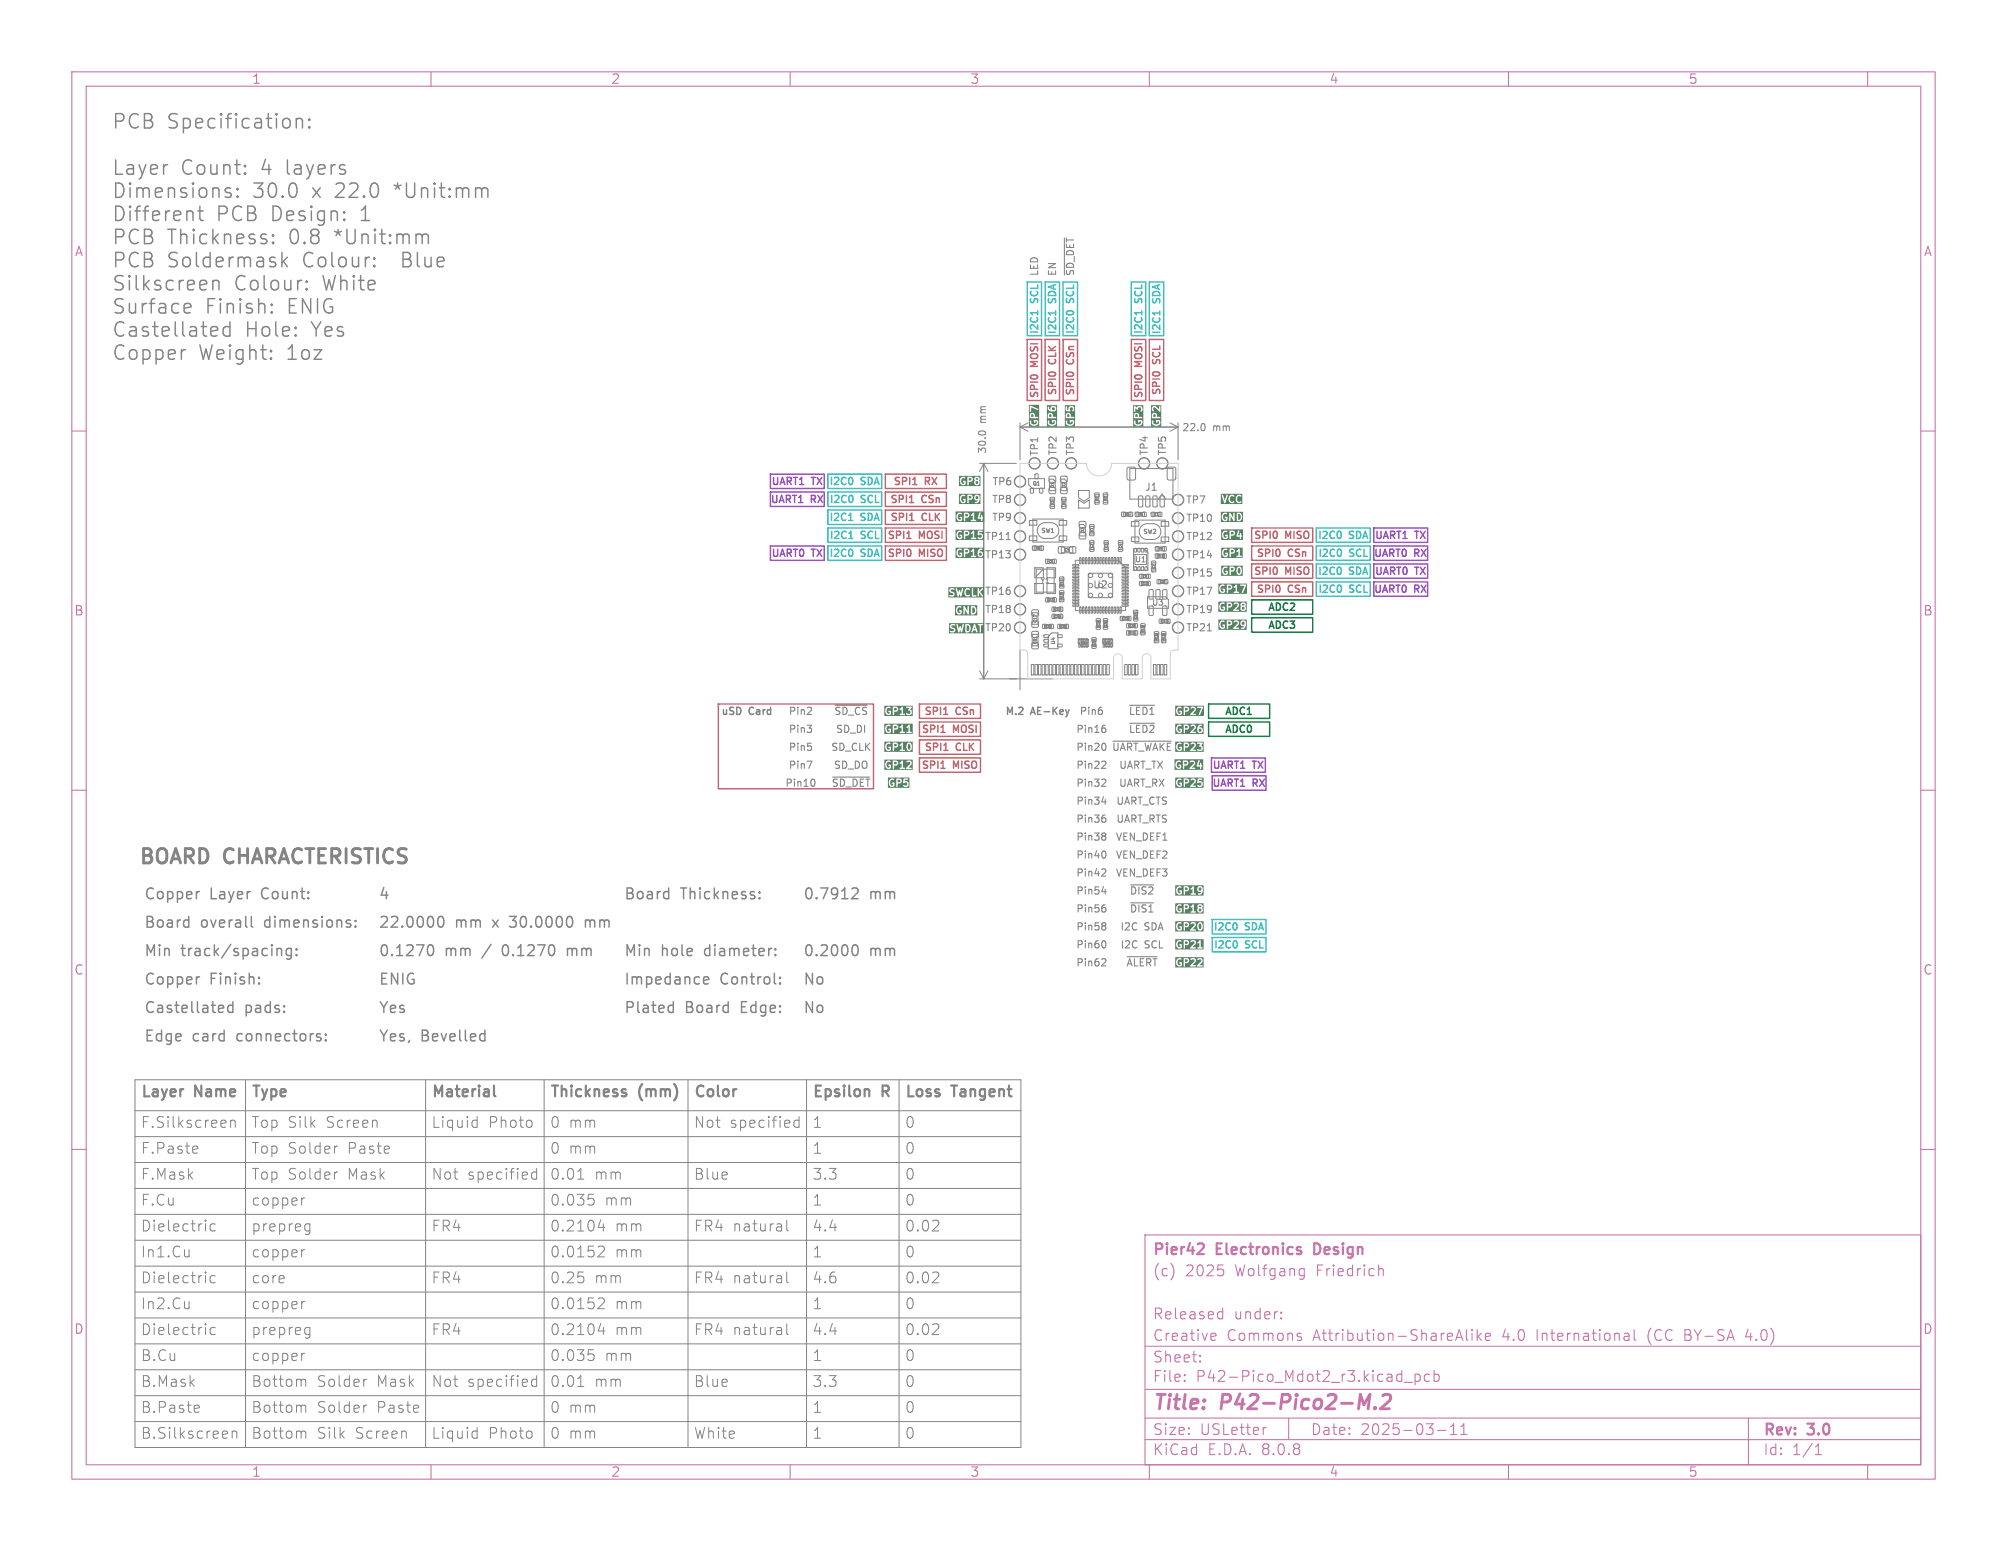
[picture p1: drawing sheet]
<svg xmlns="http://www.w3.org/2000/svg" width="279mm" height="216mm" viewBox="0 0 279 216" stroke-linecap="round" stroke-linejoin="round" font-family="sans-serif">
<defs><g id="words">
<g font-size="2.8" fill="#848484">
<text x="15.5" y="18.2">PCB</text>
<text x="23.2" y="18.2">Specification:</text>
<text x="15.5" y="24.6">Layer</text>
<text x="15.5" y="27.9">Dimensions:</text>
<text x="25.1" y="24.6">Count:</text>
<text x="35.1" y="27.9">30.0</text>
<text x="36.4" y="24.6">4</text>
<text x="40" y="24.6">layers</text>
<text x="43.5" y="27.9">x</text>
<text x="46.9" y="27.9">22.0</text>
<text x="55.3" y="27.9">*Unit:mm</text>
<text x="15.5" y="31.1">Different</text>
<text x="15.5" y="34.3">PCB</text>
<text x="23.2" y="34.3">Thickness:</text>
<text x="30.1" y="31.1">PCB</text>
<text x="37.8" y="31.1">Design:</text>
<text x="40.3" y="34.3">0.8</text>
<text x="46.8" y="34.3">*Unit:mm</text>
<text x="50.4" y="31.1">1</text>
<text x="15.5" y="37.5">PCB</text>
<text x="15.5" y="40.7">Silkscreen</text>
<text x="23.2" y="37.5">Soldermask</text>
<text x="32.6" y="40.7">Colour:</text>
<text x="42.2" y="37.5">Colour:</text>
<text x="44.9" y="40.7">White</text>
<text x="56.3" y="37.5">Blue</text>
<text x="15.5" y="44">Surface</text>
<text x="15.5" y="47.2">Castellated</text>
<text x="28.6" y="44">Finish:</text>
<text x="34.1" y="47.2">Hole:</text>
<text x="40.1" y="44">ENIG</text>
<text x="43.4" y="47.2">Yes</text>
<text x="15.5" y="50.4">Copper</text>
<text x="27.6" y="50.4">Weight:</text>
<text x="40" y="50.4">1oz</text>
<text x="19.2" y="121.2">BOARD</text>
<text x="31.4" y="121.2">CHARACTERISTICS</text>
</g>
<g font-size="2.8" fill="#c872ab">
<text x="160.4" y="196.8">Title:</text>
<text x="170.1" y="196.8">P42-Pico2-M.2</text>
</g>
<g font-size="2.1" fill="#848484">
<text x="20" y="125.6">Copper</text>
<text x="29.2" y="125.6">Layer</text>
<text x="36.6" y="125.6">Count:</text>
<text x="52.7" y="125.6">4</text>
<text x="86.8" y="125.6">Board</text>
<text x="94.8" y="125.6">Thickness:</text>
<text x="111.8" y="125.6">0.7912</text>
<text x="121.1" y="125.6">mm</text>
<text x="20" y="129.6">Board</text>
<text x="27.9" y="129.6">overall</text>
<text x="37" y="129.6">dimensions:</text>
<text x="52.7" y="129.6">22.0000</text>
<text x="63.4" y="129.6">mm</text>
<text x="68.8" y="129.6">x</text>
<text x="71.5" y="129.6">30.0000</text>
<text x="82.2" y="129.6">mm</text>
<text x="20" y="137.5">Copper</text>
<text x="20" y="133.6">Min</text>
<text x="25.2" y="133.6">track/spacing:</text>
<text x="29.2" y="137.5">Finish:</text>
<text x="52.7" y="133.6">0.1270</text>
<text x="52.7" y="137.5">ENIG</text>
<text x="62" y="133.6">mm</text>
<text x="67.4" y="133.6">/</text>
<text x="70.4" y="133.6">0.1270</text>
<text x="79.7" y="133.6">mm</text>
<text x="86.8" y="133.6">Min</text>
<text x="86.8" y="137.5">Impedance</text>
<text x="92" y="133.6">hole</text>
<text x="98.3" y="133.6">diameter:</text>
<text x="100.3" y="137.5">Control:</text>
<text x="111.8" y="137.5">No</text>
<text x="111.8" y="133.6">0.2000</text>
<text x="121.1" y="133.6">mm</text>
<text x="20" y="141.5">Castellated</text>
<text x="34.1" y="141.5">pads:</text>
<text x="52.7" y="141.5">Yes</text>
<text x="86.8" y="141.5">Plated</text>
<text x="95.4" y="141.5">Board</text>
<text x="103.3" y="141.5">Edge:</text>
<text x="111.8" y="141.5">No</text>
<text x="20" y="145.4">Edge</text>
<text x="26.8" y="145.4">card</text>
<text x="33.2" y="145.4">connectors:</text>
<text x="52.7" y="145.4">Yes,</text>
<text x="58.6" y="145.4">Bevelled</text>
<text x="19.5" y="153.5">Layer</text>
<text x="27.2" y="153.5">Name</text>
<text x="34.9" y="153.5">Type</text>
<text x="60" y="153.5">Material</text>
<text x="76.5" y="153.5">Thickness</text>
<text x="89" y="153.5">(mm)</text>
<text x="96.5" y="153.5">Color</text>
<text x="113" y="153.5">Epsilon</text>
<text x="122.9" y="153.5">R</text>
<text x="125.9" y="153.5">Loss</text>
<text x="132.7" y="153.5">Tangent</text>
<text x="19.5" y="160.8">F.Paste</text>
<text x="19.5" y="157.2">F.Silkscreen</text>
<text x="34.9" y="157.2">Top Silk</text>
<text x="34.9" y="160.8">Top Solder</text>
<text x="45.2" y="157.2">Screen</text>
<text x="48.2" y="160.8">Paste</text>
<text x="60" y="157.2">Liquid</text>
<text x="67.9" y="157.2">Photo</text>
<text x="76.5" y="157.2">0 mm</text>
<text x="76.5" y="160.8">0 mm</text>
<text x="96.5" y="157.2">Not</text>
<text x="101.5" y="157.2">specified</text>
<text x="113" y="157.2">1</text>
<text x="113" y="160.8">1</text>
<text x="125.9" y="157.2">0</text>
<text x="125.9" y="160.8">0</text>
<text x="19.5" y="168">F.Cu</text>
<text x="19.5" y="164.4">F.Mask</text>
<text x="34.9" y="164.4">Top Solder</text>
<text x="34.9" y="168">copper</text>
<text x="48.2" y="164.4">Mask</text>
<text x="60" y="164.4">Not</text>
<text x="64.9" y="164.4">specified</text>
<text x="76.5" y="168">0.035</text>
<text x="76.5" y="164.4">0.01</text>
<text x="82.6" y="164.4">mm</text>
<text x="84.1" y="168">mm</text>
<text x="96.5" y="164.4">Blue</text>
<text x="113" y="164.4">3.3</text>
<text x="113" y="168">1</text>
<text x="125.9" y="168">0</text>
<text x="125.9" y="164.4">0</text>
<text x="19.5" y="171.6">Dielectric</text>
<text x="34.9" y="171.6">prepreg</text>
<text x="60" y="171.6">FR4</text>
<text x="76.5" y="171.6">0.2104</text>
<text x="85.5" y="171.6">mm</text>
<text x="96.5" y="171.6">FR4 natural</text>
<text x="113" y="171.6">4.4</text>
<text x="125.9" y="171.6">0.02</text>
<text x="19.5" y="175.2">In1.Cu</text>
<text x="19.5" y="178.8">Dielectric</text>
<text x="34.9" y="178.8">core</text>
<text x="34.9" y="175.2">copper</text>
<text x="60" y="178.8">FR4</text>
<text x="76.5" y="178.8">0.25</text>
<text x="76.5" y="175.2">0.0152</text>
<text x="82.6" y="178.8">mm</text>
<text x="85.5" y="175.2">mm</text>
<text x="96.5" y="178.8">FR4 natural</text>
<text x="113" y="175.2">1</text>
<text x="113" y="178.8">4.6</text>
<text x="125.9" y="178.8">0.02</text>
<text x="125.9" y="175.2">0</text>
<text x="19.5" y="182.4">In2.Cu</text>
<text x="34.9" y="182.4">copper</text>
<text x="76.5" y="182.4">0.0152</text>
<text x="85.5" y="182.4">mm</text>
<text x="113" y="182.4">1</text>
<text x="125.9" y="182.4">0</text>
<text x="19.5" y="186">Dielectric</text>
<text x="19.5" y="189.6">B.Cu</text>
<text x="34.9" y="189.6">copper</text>
<text x="34.9" y="186">prepreg</text>
<text x="60" y="186">FR4</text>
<text x="76.5" y="186">0.2104</text>
<text x="76.5" y="189.6">0.035</text>
<text x="84.1" y="189.6">mm</text>
<text x="85.5" y="186">mm</text>
<text x="96.5" y="186">FR4 natural</text>
<text x="113" y="189.6">1</text>
<text x="113" y="186">4.4</text>
<text x="125.9" y="186">0.02</text>
<text x="125.9" y="189.6">0</text>
<text x="19.5" y="196.8">B.Paste</text>
<text x="19.5" y="193.2">B.Mask</text>
<text x="34.9" y="196.8">Bottom</text>
<text x="34.9" y="193.2">Bottom</text>
<text x="44" y="196.8">Solder</text>
<text x="44" y="193.2">Solder</text>
<text x="52.3" y="196.8">Paste</text>
<text x="52.3" y="193.2">Mask</text>
<text x="60" y="193.2">Not</text>
<text x="64.9" y="193.2">specified</text>
<text x="76.5" y="193.2">0.01</text>
<text x="76.5" y="196.8">0 mm</text>
<text x="82.6" y="193.2">mm</text>
<text x="96.5" y="193.2">Blue</text>
<text x="113" y="196.8">1</text>
<text x="113" y="193.2">3.3</text>
<text x="125.9" y="193.2">0</text>
<text x="125.9" y="196.8">0</text>
<text x="19.5" y="200.4">B.Silkscreen</text>
<text x="34.9" y="200.4">Bottom</text>
<text x="44" y="200.4">Silk</text>
<text x="49.3" y="200.4">Screen</text>
<text x="60" y="200.4">Liquid</text>
<text x="67.9" y="200.4">Photo</text>
<text x="76.5" y="200.4">0 mm</text>
<text x="96.5" y="200.4">White</text>
<text x="113" y="200.4">1</text>
<text x="125.9" y="200.4">0</text>
</g>
<g font-size="2.1" fill="#c872ab">
<text x="160.4" y="175.1">Pier42</text>
<text x="160.4" y="177.9">(c)</text>
<text x="165" y="177.9">2025</text>
<text x="169.4" y="175.1">Electronics</text>
<text x="172" y="177.9">Wolfgang</text>
<text x="183.4" y="177.9">Friedrich</text>
<text x="183.6" y="175.1">Design</text>
<text x="160.4" y="183.9">Released</text>
<text x="171.8" y="183.9">under:</text>
<text x="160.4" y="189.9">Sheet:</text>
<text x="160.4" y="186.9">Creative</text>
<text x="170.8" y="186.9">Commons</text>
<text x="182.8" y="186.9">Attribution-ShareAlike</text>
<text x="209.3" y="186.9">4.0</text>
<text x="214.1" y="186.9">International</text>
<text x="229.7" y="186.9">(CC</text>
<text x="235" y="186.9">BY-SA</text>
<text x="243.7" y="186.9">4.0)</text>
<text x="160.4" y="192.6">File:</text>
<text x="166.5" y="192.6">P42-Pico_Mdot2_r3.kicad_pcb</text>
<text x="160.4" y="202.8">KiCad</text>
<text x="160.4" y="200">Size:</text>
<text x="167" y="200">USLetter</text>
<text x="168.1" y="202.8">E.D.A.</text>
<text x="175.7" y="202.8">8.0.8</text>
<text x="182.4" y="200">Date:</text>
<text x="189.4" y="200">2025-03-11</text>
<text x="245.4" y="200.2">Rev:</text>
<text x="245.4" y="202.8">Id:</text>
<text x="249.5" y="202.8">1/1</text>
<text x="251.8" y="200.2">3.0</text>
</g>
<g font-size="1.8" fill="#c872ab">
<text x="35" y="11.9">1</text>
<text x="85" y="11.9">2</text>
<text x="135" y="11.9">3</text>
<text x="185" y="11.9">4</text>
<text x="235" y="11.9">5</text>
<text x="10.3" y="35.9">A</text>
<text x="267.7" y="35.9">A</text>
<text x="10.3" y="85.9">B</text>
<text x="267.7" y="85.9">B</text>
<text x="10.3" y="135.9">C</text>
<text x="267.7" y="135.9">C</text>
<text x="10.3" y="185.9">D</text>
<text x="267.7" y="185.9">D</text>
<text x="35" y="205.8">1</text>
<text x="85" y="205.8">2</text>
<text x="135" y="205.8">3</text>
<text x="185" y="205.8">4</text>
<text x="235" y="205.8">5</text>
</g>
<g font-size="1.4" fill="#848484">
<text x="144.7" y="38.5" transform="rotate(-90 144.7 38.5)">LED</text>
<text x="147.2" y="38.5" transform="rotate(-90 147.2 38.5)">EN</text>
<text x="149.7" y="38.5" transform="rotate(-90 149.7 38.5)">~{SD_DET}</text>
<text x="137.4" y="59" transform="rotate(-90 137.4 59)">mm</text>
<text x="137.4" y="63.2" transform="rotate(-90 137.4 63.2)">30.0</text>
<text x="144.7" y="63.6" transform="rotate(-90 144.7 63.6)">TP1</text>
<text x="147.3" y="63.5" transform="rotate(-90 147.3 63.5)">TP2</text>
<text x="149.7" y="63.5" transform="rotate(-90 149.7 63.5)">TP3</text>
<text x="160" y="63.5" transform="rotate(-90 160 63.5)">TP4</text>
<text x="162.5" y="63.5" transform="rotate(-90 162.5 63.5)">TP5</text>
<text x="164.6" y="60.1">22.0</text>
<text x="168.8" y="60.1">mm</text>
<text x="138" y="70.2">TP8</text>
<text x="138.1" y="67.8">TP6</text>
<text x="159.3" y="68.5">J1</text>
<text x="165" y="70.3">TP7</text>
<text x="137" y="77.9">TP13</text>
<text x="137" y="75.4">TP11</text>
<text x="138" y="72.7">TP9</text>
<text x="165" y="75.4">TP12</text>
<text x="165" y="72.8">TP10</text>
<text x="165" y="77.9">TP14</text>
<text x="137" y="83">TP16</text>
<text x="152.1" y="82.1">U2</text>
<text x="165" y="80.5">TP15</text>
<text x="165" y="83">TP17</text>
<text x="137" y="85.5">TP18</text>
<text x="137" y="88.1">TP20</text>
<text x="165" y="85.5">TP19</text>
<text x="165" y="88.1">TP21</text>
<text x="100.3" y="99.8">uSD</text>
<text x="104.3" y="99.8">Card</text>
<text x="109.7" y="99.7">Pin2</text>
<text x="116" y="99.7">~{SD_CS}</text>
<text x="139.8" y="99.8">M.2</text>
<text x="143.6" y="99.8">AE-Key</text>
<text x="150.2" y="99.7">Pin6</text>
<text x="157" y="99.7">~{LED1}</text>
<text x="109.7" y="102.2">Pin3</text>
<text x="109.7" y="107.2">Pin7</text>
<text x="109.7" y="104.7">Pin5</text>
<text x="115.6" y="104.7">SD_CLK</text>
<text x="116" y="107.2">SD_DO</text>
<text x="116.3" y="102.2">SD_DI</text>
<text x="149.7" y="102.2">Pin16</text>
<text x="149.7" y="107.2">Pin22</text>
<text x="149.7" y="104.7">Pin20</text>
<text x="155.7" y="107.2">UART_TX</text>
<text x="157" y="102.2">~{LED2}</text>
<text x="109.2" y="109.7">Pin10</text>
<text x="115.7" y="109.7">~{SD_DET}</text>
<text x="149.7" y="109.7">Pin32</text>
<text x="149.7" y="112.2">Pin34</text>
<text x="155.3" y="112.2">UART_CTS</text>
<text x="155.7" y="109.7">UART_RX</text>
<text x="149.7" y="114.7">Pin36</text>
<text x="149.7" y="119.7">Pin40</text>
<text x="149.7" y="117.2">Pin38</text>
<text x="155.2" y="119.7">VEN_DEF2</text>
<text x="155.2" y="117.2">VEN_DEF1</text>
<text x="155.3" y="114.7">UART_RTS</text>
<text x="149.7" y="124.7">Pin54</text>
<text x="149.7" y="122.2">Pin42</text>
<text x="155.2" y="122.2">VEN_DEF3</text>
<text x="157.2" y="124.7">~{DIS2}</text>
<text x="149.7" y="127.2">Pin56</text>
<text x="149.7" y="129.7">Pin58</text>
<text x="155.9" y="129.7">I2C</text>
<text x="157.2" y="127.2">~{DIS1}</text>
<text x="159.3" y="129.7">SDA</text>
<text x="149.7" y="134.7">Pin62</text>
<text x="149.7" y="132.2">Pin60</text>
<text x="155.9" y="132.2">I2C</text>
<text x="156.7" y="134.7">~{ALERT}</text>
<text x="159.3" y="132.2">SCL</text>
</g>
<g font-size="1.4" fill="#3abfc2">
<text x="144.8" y="46.7" transform="rotate(-90 144.8 46.7)">I2C1</text>
<text x="144.8" y="42.1" transform="rotate(-90 144.8 42.1)">SCL</text>
<text x="147.3" y="46.7" transform="rotate(-90 147.3 46.7)">I2C1</text>
<text x="147.3" y="42.1" transform="rotate(-90 147.3 42.1)">SDA</text>
<text x="149.8" y="46.7" transform="rotate(-90 149.8 46.7)">I2C0</text>
<text x="149.8" y="42.1" transform="rotate(-90 149.8 42.1)">SCL</text>
<text x="159.3" y="46.7" transform="rotate(-90 159.3 46.7)">I2C1</text>
<text x="159.3" y="42.1" transform="rotate(-90 159.3 42.1)">SCL</text>
<text x="161.8" y="46.7" transform="rotate(-90 161.8 46.7)">I2C1</text>
<text x="161.8" y="42.1" transform="rotate(-90 161.8 42.1)">SDA</text>
<text x="113" y="67.8">TX I2C0</text>
<text x="115.3" y="70.3">I2C0</text>
<text x="119.9" y="67.8">SDA</text>
<text x="119.9" y="70.3">SCL</text>
<text x="113" y="77.8">TX I2C0</text>
<text x="115.3" y="72.8">I2C1</text>
<text x="115.3" y="75.3">I2C1</text>
<text x="119.9" y="72.8">SDA</text>
<text x="119.9" y="75.3">SCL</text>
<text x="183.3" y="75.3">I2C0</text>
<text x="183.3" y="77.8">I2C0</text>
<text x="187.9" y="75.3">SDA</text>
<text x="187.9" y="77.8">SCL UART0</text>
<text x="183.3" y="80.3">I2C0</text>
<text x="183.3" y="82.8">I2C0</text>
<text x="187.9" y="80.3">SDA</text>
<text x="187.9" y="82.8">SCL UART0</text>
<text x="168.8" y="129.8">I2C0</text>
<text x="173.4" y="129.8">SDA</text>
<text x="168.8" y="132.3">I2C0</text>
<text x="173.4" y="132.3">SCL</text>
</g>
<g font-size="1.4" fill="#c2656b">
<text x="144.8" y="51" transform="rotate(-90 144.8 51)">MOSI</text>
<text x="147.3" y="50.6" transform="rotate(-90 147.3 50.6)">CLK</text>
<text x="149.8" y="50.7" transform="rotate(-90 149.8 50.7)">CSn</text>
<text x="159.3" y="51" transform="rotate(-90 159.3 51)">MOSI</text>
<text x="161.8" y="50.6" transform="rotate(-90 161.8 50.6)">SCL</text>
<text x="144.8" y="55.6" transform="rotate(-90 144.8 55.6)">SPI0</text>
<text x="147.3" y="55.2" transform="rotate(-90 147.3 55.2)">SPI0</text>
<text x="149.8" y="55.2" transform="rotate(-90 149.8 55.2)">SPI0</text>
<text x="159.3" y="55.6" transform="rotate(-90 159.3 55.6)">SPI0</text>
<text x="161.8" y="55.2" transform="rotate(-90 161.8 55.2)">SPI0</text>
<text x="123.8" y="70.3">SPI1</text>
<text x="124.3" y="67.8">SPI1</text>
<text x="128.3" y="70.3">CSn</text>
<text x="128.8" y="67.8">RX</text>
<text x="119.9" y="77.8">SDA SPI0</text>
<text x="123.4" y="75.3">SPI1</text>
<text x="123.8" y="72.8">SPI1</text>
<text x="128" y="75.3">MOSI</text>
<text x="128" y="77.8">MISO</text>
<text x="128.4" y="72.8">CLK</text>
<text x="174.4" y="75.3">SPI0</text>
<text x="174.8" y="77.8">SPI0</text>
<text x="179" y="75.3">MISO</text>
<text x="179.3" y="77.8">CSn</text>
<text x="174.4" y="80.3">SPI0</text>
<text x="174.8" y="82.8">SPI0</text>
<text x="179" y="80.3">MISO</text>
<text x="179.3" y="82.8">CSn</text>
<text x="128.5" y="99.8">SPI1</text>
<text x="133.1" y="99.8">CSn</text>
<text x="128.2" y="102.3">SPI1</text>
<text x="128.2" y="107.3">SPI1</text>
<text x="128.6" y="104.8">SPI1</text>
<text x="132.7" y="102.3">MOSI</text>
<text x="132.7" y="107.3">MISO</text>
<text x="133.1" y="104.8">CLK</text>
</g>
<g font-size="1.4" fill="#8f4ac2">
<text x="107.1" y="70.3">UART1</text>
<text x="107.3" y="67.8">UART1</text>
<text x="112.9" y="70.3">RX</text>
<text x="107.3" y="77.8">UART0</text>
<text x="191.3" y="75.3">UART1</text>
<text x="196.9" y="77.8">RX</text>
<text x="197" y="75.3">TX</text>
<text x="191.3" y="80.3">UART0</text>
<text x="196.9" y="82.8">RX</text>
<text x="197" y="80.3">TX</text>
<text x="168.7" y="107.3">UART1</text>
<text x="174.4" y="107.3">TX</text>
<text x="168.6" y="109.8">UART1</text>
<text x="174.4" y="109.8">RX</text>
</g>
<g font-size="1.4" fill="#078542">
<text x="176.4" y="87.8">ADC3</text>
<text x="176.4" y="85.3">ADC2</text>
<text x="170.4" y="99.8">ADC1</text>
<text x="170.4" y="102.3">ADC0</text>
</g>
<text font-size="1.4" fill="#52845e" x="154.7" y="104.7">~{UART_WAKE}</text>
<text font-size="1.1" fill="#848484" x="160.3" y="84.4">U3</text>
<g font-size="1" fill="#848484">
<text x="144.8" y="81.3">Y1</text>
<text x="158" y="78.4">U1</text>
</g>
<g font-size=".8" fill="#848484">
<text x="144.9" y="74.3">SW1</text>
<text x="159.1" y="74.4">SW2</text>
</g>
<g font-size=".7" fill="#848484">
<text x="143.7" y="67.7">Q1</text>
<text x="147" y="89.8" transform="rotate(-90 147 89.8)">U4</text>
</g>
<g font-size=".6" fill="#848484">
<text x="146.8" y="67.9" transform="rotate(-90 146.8 67.9)">D1</text>
<text x="148.4" y="67.9" transform="rotate(-90 148.4 67.9)">D2</text>
<text x="148.1" y="76.8">C5</text>
<text x="151" y="74.2" transform="rotate(-90 151 74.2)">D3</text>
<text x="144.4" y="89.7" transform="rotate(-90 144.4 89.7)">FB1</text>
<text x="144.4" y="86.7" transform="rotate(-90 144.4 86.7)">C17</text>
</g>
<g font-size=".5" fill="#848484">
<text x="146.7" y="70.3" transform="rotate(-90 146.7 70.3)">R3</text>
<text x="148.3" y="70.3" transform="rotate(-90 148.3 70.3)">R4</text>
<text x="152.9" y="69.7" transform="rotate(-90 152.9 69.7)">R1</text>
<text x="154.1" y="69.7" transform="rotate(-90 154.1 69.7)">R2</text>
<text x="156.6" y="71.8">R5</text>
<text x="158.5" y="71.8">R6</text>
<text x="160.7" y="71.8">C1</text>
<text x="144.2" y="76.5">R8</text>
<text x="152.2" y="76.3" transform="rotate(-90 152.2 76.3)">C2</text>
<text x="152.2" y="74.1" transform="rotate(-90 152.2 74.1)">R7</text>
<text x="154.2" y="76.3" transform="rotate(-90 154.2 76.3)">C3</text>
<text x="156.2" y="76.3" transform="rotate(-90 156.2 76.3)">C4</text>
<text x="161.1" y="77.6">R10</text>
<text x="161.3" y="76.6">R9</text>
<text x="145.8" y="83.7">C11</text>
<text x="146" y="78.4">C6</text>
<text x="148" y="83.5" transform="rotate(-90 148 83.5)">R12</text>
<text x="148" y="81.6" transform="rotate(-90 148 81.6)">R11</text>
<text x="158.9" y="81.5">C10</text>
<text x="159" y="80.5">C9</text>
<text x="160.8" y="79.2" transform="rotate(-90 160.8 79.2)">C7</text>
<text x="161.5" y="81.2">C8</text>
<text x="145.4" y="87.4">C22</text>
<text x="146.7" y="86">C16</text>
<text x="146.7" y="85">C12</text>
<text x="147.5" y="87.4">C23</text>
<text x="150.4" y="89.8">U5</text>
<text x="153.1" y="87.4" transform="rotate(-90 153.1 87.4)">C19</text>
<text x="153.8" y="89.8">U6</text>
<text x="154.1" y="87.4" transform="rotate(-90 154.1 87.4)">C20</text>
<text x="156.2" y="86.3">C18</text>
<text x="157.1" y="87.3">C21</text>
<text x="157.1" y="88.3">R14</text>
<text x="158.3" y="86.2" transform="rotate(-90 158.3 86.2)">C14</text>
<text x="159.3" y="88.1" transform="rotate(-90 159.3 88.1)">R13</text>
<text x="161.2" y="89.2" transform="rotate(-90 161.2 89.2)">R15</text>
<text x="161.6" y="86.7">C13</text>
<text x="162.2" y="89.2" transform="rotate(-90 162.2 89.2)">R16</text>
<text x="152.5" y="90" transform="rotate(-90 152.5 90)">C24</text>
</g>
</g></defs>
<g fill="none" stroke="#c872ab" stroke-width=".15">
<path d="M10 10h259.4v195.9h-259.4zM12 12h255.4v191.9h-255.4zM60 10v2M110 10v2M160 10v2M210 10v2M260 10v2M10 60h2M267.4 60h2M10 110h2M267.4 110h2M10 160h2"/>
<path d="M159.4 171.9h108v32h-108zM163.4 176.5v.4v.6M169.6 176.1h.7M170.2 176.7l.2 .2v.4l-.2 .2M181.1 176.6l.5 .1M181.6 176.6v1.2l-.3 .3M181.6 177.5l-.5 .1M192 176.7l.1-.1 .4 .1 .1 .9M267.4 160h2M159.4 197.4h108M159.4 193.4h108M159.4 187.4h108"/>
<path d="M164.9 192.1l.1 .1-.1 .1M164.9 192.1v.1v.1M164.9 191.4v.1M164.9 192.1v.2M164.9 191.4h.1l-.1 .1M167.1 189.4v.1v.1M167.1 189.4l-.1 .1 .1 .1M167.1 188.7v.1M167.1 189.4v.2M167.1 188.7h-.1l.1 .1M168.8 185.6l.4 .1 .1 .2-.7 .2M169.2 186.5l-.4 .1"/>
<path d="M169.8 182.6l.4 .1M170.2 182.1v1.5M170.2 183.5l-.4 .1M176.3 198.7l-.3 .1M178.4 183.4v.1v.1M178.4 183.4l-.1 .1 .1 .1M178.4 182.7v.1M178.4 183.4v.2M178.4 182.7h-.1l.1 .1M179.4 197.4v3M180.8 186.1l.3 .1 .1 .2-.2 .2h-.3M180.8 185.6l.3 .1"/>
<path d="M195.5 192.4h1.1M197 191.3v1.5M197 191.4l.4-.1 .3 .3v.4l-.1 .2-.2 .1-.4-.1M199 191.4l-.4-.1-.3 .3v.4l.1 .2 .2 .1 .4-.1M199.6 191.4l.5-.1 .3 .3v.4l-.2 .2-.1 .1-.5-.1M199.6 190.8v1.5M200.1 199.1h1.2M201.9 199.7h.9M201.9 198.6l.5-.4v1.5M203.4 199.7h.8M203.4 198.6l.4-.4v1.5M204.1 185.1v1.3l.3 .2"/>
<path d="M204.9 185.1v.1M204.9 185.6v1M204.9 185.1l.1 .1h-.1M205.6 185.1v1.5M205.8 186l.4 .6M206.2 185.6l-.6 .6M206.8 186.1l.7-.2-.1-.2-.4-.1-.2 .2 .1 .7 .1 .1 .4-.1M226.1 186.5l.2 .1 .5-.1M226.1 185.7l.2-.1 .4 .1 .1 .9M226.8 185.9l-.7 .2M227.5 185.1v1.3l.2 .2M243.4 197.4v6.5"/>
<path d="M60 203.9v2M110 203.9v2M159.4 200.4h108M160 203.9v2M210 203.9v2M252.7 202.5h.9M252.7 201.4l.4-.4v1.5M260 203.9v2"/>
</g>
<path d="M189.9 195.5l.8-1.4-.2 2M191.4 195.9l.1 .1-.1 .1M191.4 195.9l-.1 .1 .1 .1M191.4 195.9v.2M192.5 194.3l.3-.2h.5a.45 .45 0 0 1 .3 .6l-.1 .3-1.3 1.1h1.2" fill="none" stroke="#c872ab" stroke-width=".4"/>
<path d="M167 173.1h.5a.41 .41 0 0 1 0 .6l-.8 .9h.9M183.3 173.1h-.3v1.5h.3" fill="none" stroke="#c872ab" stroke-width=".3"/>
<g fill="none" stroke="#848484" stroke-width=".15">
<path d="M148.2 33.1v5.2M140.1 75.1h.5M112.9 98.5l.1 .1-.1 .3-.5 .6h.6M116.3 98.2h4.4M153.4 98.9v.5M157.3 98.2h3.4M168.1 87.8h.5M112.4 101h.6l-.4 .3M112.4 106h.6l-.4 1M112.5 103.5h.4M112.9 103.9l.1 .1-.1 .4M112.9 101.4v.5"/>
<path d="M113.2 108.5a.63 .63 0 0 1 0 1M115.9 108.2h5.2M153.4 111.6h.6M153.5 106h.4l.1 .2-.7 .8h.7M153.5 108.5h.4l.1 .2-.7 .8h.7M153.6 113.8l.3 .1 .1 .1-.1 .4-.3 .1M153.6 101.3l.3 .1 .1 .1-.1 .4-.3 .1M153.6 116h.3l.1 .1-.2 .3M153.6 116.4h.2M153.7 101h.2M153.7 113.5h.2M153.7 103.5a.63 .63 0 0 1 0 1"/>
<path d="M153.7 118.5a.63 .63 0 0 1 0 1M153.8 116.4l.1 .1 .1 .3-.1 .1-.3 .1M153.9 111.3v.7M154.9 103.2h8.2M157.3 100.7h3.4M153.4 124.1h.6M153.5 121h.4l.1 .2-.7 .8h.7M153.5 133.5h.4l.1 .2-.7 .8h.7M153.6 126.3l.3 .1 .1 .1-.1 .4-.3 .1M153.6 128.5h.2l.2 .1-.2 .3M153.6 128.9h.2M153.7 126h.2"/>
<path d="M153.7 131a.63 .63 0 0 1 0 1M153.8 128.9l.1 .1 .1 .3-.2 .2h-.2M153.9 123.8v.7M156.9 133.2h4.2M157.4 123.2h3.2M157.4 125.7h3.2"/>
</g>
<g fill="none" stroke="#848484" stroke-width=".14">
<path d="M142 58.9v5.1M142 59.5h22M142 59.5l1.1 .5M143.1 58.9l-1.1 .6M162.9 58.9l1.1 .6M164 58.9v5.1M164 59.5l-1.1 .5M167.7 59.1l.1 .2-.1 .6M136.3 60.1l.3-.1 .5 .1M136.4 64.5h5.1M137 64.5v30M137 64.5l.5 1.1"/>
<path d="M137 64.5l-.6 1.1M143.2 66.6h2.2v1.4h-1.7l-.5-.5zM143.3 72.5h1v.6h-1zM143.3 74.6h1v.7h-1zM143.5 68h.4l-.1 .6h-.4zM143.8 76h.4v.6h-.4zM143.8 72.3h4.2v3.2h-4.2zM144 76h1v.6h-1zM144 79h1.2v1.4h-1.2zM144.1 66h.4v.6h-.4zM144.3 79.2h2.4v3.2h-2.4zM144.7 73.1l.6-.3h1a1.1 1.1 0 0 1 1.1 1.1 1.1 1.1 0 0 1-1.1 1.1h-.8a1.1 1.1 0 0 1-1-.7 1.1 1.1 0 0 1 .2-1.2z"/>
<path d="M144.8 68h.4l-.1 .6h-.4zM144.8 76h.4v.6h-.4zM145.2 79.2l-.9 1M145.6 77.9h.5v.5h-.5zM145.7 79h1.3v1.4h-1.3zM145.8 77.9h1v.5h-1zM146.1 66.3h.8v.8h-.8zM146.1 67.9h.8v.8h-.8zM146.1 66.7h.5l.3 .3v1.3h-.8zM146.2 70.3h.6v.4h-.6zM146.2 69.3h.6v.4h-.6zM146.2 69.5h.6v1h-.6z"/>
<path d="M146.5 77.9h.5v.5h-.5zM147.4 76.1h.8v.9h-.8zM147.4 72.5h1.1v.6h-1.1zM147.4 74.6h1.1v.7h-1.1zM147.7 66.3h.8v.8h-.8zM147.7 67.9h.8v.8h-.8zM147.7 66.7h.5l.3 .3v1.3h-.8zM147.8 76.2h1.5v.8h-1.5zM147.8 70.3h.6v.4h-.6zM147.8 69.3h.6v.4h-.6zM147.8 69.5h.6v1h-.6zM148.9 76.1h.8v.9h-.8z"/>
<path d="M149.3 78.6h.8l.1 .1-.8 .1zM149.3 79h.8l.1 .1-.8 .1zM149.3 79.4h.8l.1 .1-.8 .1zM149.3 79.8h.8l.1 .1-.8 .1zM149.7 78h6l1 1v6h-7zM150.1 68.3h1.5v1l-.7 .5-.8-.5zM150.1 69.6l.8 .5 .7-.5v1.1h-1.5zM150.3 72.6h.8v.8h-.8zM150.3 74.2h.8v.8h-.8zM150.3 73h.5l.3 .3v1.3h-.8zM150.3 77.6l.2 .1v.8l-.2-.1zM150.7 77.6l.2 .1v.8l-.2-.1z"/>
<path d="M151.1 77.6l.2 .1-.1 .8-.1-.1zM151.5 77.6l.2 .1-.1 .8-.1-.1zM151.5 79.8h3.4v3.4h-3.4zM151.7 73.1h.6v.4h-.6zM151.7 74.1h.6v.4h-.6zM151.7 73.3h.6v1h-.6zM151.7 76.2h.6v.5h-.6zM151.7 75.3h.6v.5h-.6zM151.7 75.5h.5v1h-.5zM151.9 77.6l.2 .1-.1 .8-.1-.1zM152.3 77.6l.2 .1-.1 .8-.1-.1zM152.4 69.7h.6v.4h-.6z"/>
<path d="M152.4 68.7h.6v.4h-.6zM152.4 68.9h.6v1h-.6zM152.7 77.6l.2 .1-.1 .8-.1-.1zM153.1 77.6l.2 .1-.1 .8-.1-.1zM153.5 77.6l.2 .1-.1 .8-.1-.1zM153.6 68.7h.6v.4h-.6zM153.6 69.7h.6v.4h-.6zM153.6 68.9h.6v1h-.6zM153.7 76.2h.6v.5h-.6zM153.7 75.3h.6v.5h-.6zM153.7 75.5h.6v1h-.6zM153.9 77.6l.2 .1-.1 .8-.1-.1z"/>
<path d="M154.3 77.6l.2 .1-.1 .8-.1-.1zM154.7 77.6l.2 .1-.1 .8-.1-.1zM155.1 77.6l.2 .1-.1 .8-.1-.1zM155.5 77.6l.2 .1-.1 .8-.1-.1zM155.7 76.2h.6v.5h-.6zM155.7 75.3h.6v.5h-.6zM155.7 75.5h.5v1h-.5zM155.9 77.6l.2 .1-.1 .8-.1-.1zM156.2 71.3h.4v.6h-.4zM156.2 78.6h.8l.1 .1-.9 .1zM156.2 79.8h.8l.1 .1-.9 .1zM156.2 79.4h.8l.1 .1-.9 .1z"/>
<path d="M156.2 79h.8l.1 .1-.9 .1zM156.4 71.3h1v.6h-1zM157 65.1l.8-.1 .3 .2v1.4l-.2 .2h-.8l-.2-.1zM157.2 71.3h.4v.6h-.4zM157.3 65.2h6v4.3h-6zM157.5 72.6h1.1v.7h-1.1zM157.5 74.7h1.1v.7h-1.1zM157.8 76.4h1.5l.5 .5v2.5h-2zM157.9 76.4h.3v.4h-.3zM157.9 78.9l.3 .1v.4h-.3zM158 77.2h1.6v1.4h-1.6zM158 72.4h4.2v3.2h-4.2z"/>
<path d="M158.1 71.3h.4v.6h-.4zM158.3 71.3h1v.6h-1zM158.4 76.4h.3v.4h-.3zM158.4 78.9l.3 .1v.4h-.3zM158.5 69.1l.4-.1 .2 .1v1.3l-.1 .2-.5-.1zM158.7 80h.4v.5h-.4zM158.9 80h1v.5h-1zM158.9 76.4h.3v.4h-.3zM158.9 78.9l.3 .1v.4h-.3zM158.9 73.2l.6-.3h1a1.1 1.1 0 0 1 1.1 1.1 1.1 1.1 0 0 1-1.1 1.1h-.8a1.1 1.1 0 0 1-1-.7 1.1 1.1 0 0 1 .2-1.2zM159.1 71.3h.4v.6h-.4zM159.4 76.4h.3v.4h-.3z"/>
<path d="M159.4 78.9l.3 .1v.4h-.3zM159.5 69.1l.4-.1 .2 .1v1.3l-.1 .2-.5-.1zM159.6 80h.5v.5h-.5zM160.3 71.3h.5v.6h-.5zM160.3 79.1h.6v.5h-.6zM160.3 78.1h.6v.5h-.6zM160.3 78.4h.6v.9h-.6zM160.5 71.4h1v.5h-1zM160.5 69.1l.4-.1 .2 .1v1.3l-.1 .2-.5-.1zM160.9 77.1h.4v.6h-.4zM160.9 76.1h.4v.6h-.4zM161.1 77.1h1v.6h-1"/>
<path d="M161.1 76.1h1v.6h-1zM161.2 71.3h.5v.6h-.5zM161.3 69.5l.5-.7 .5 .7M161.5 69.1l.4-.1 .2 .1v1.3l-.1 .2-.5-.1zM161.6 72.6h1.1v.7h-1.1zM161.6 74.7h1.1v.7h-1.1zM161.9 77.1h.4v.6h-.4zM161.9 76.1h.4v.6h-.4zM162.6 65.1l.8-.1 .3 .2v1.4l-.2 .2h-.8l-.2-.1zM136.4 94.5h10.1M136.4 93.4l.6 1.1M137.5 93.4l-.5 1.1"/>
<path d="M142 90.5v5.5M143.6 92.5h.3v1.4h-.3zM143.7 87.9h.8v.8h-.8zM143.7 89.5h.8v.8h-.8zM143.7 86.5h.8v.8h-.8zM143.7 84.9h.8v.8h-.8zM143.7 85.3h.8v1.6h-.8zM143.7 88.3h.8v1.6h-.8zM144 81.2h1.2v1.4h-1.2zM144.1 92.5h.3v1.4h-.3zM144.6 92.5h.3v1.4h-.3zM145.1 92.5h.3v1.4h-.3z"/>
<path d="M145.2 86.9h.5v.6h-.5zM145.4 88.4h.5l.1 .3h-.6zM145.4 89h.5l.1 .3-.6 .1zM145.4 89.7h.5l.1 .3h-.6zM145.4 87h1v.4h-1M145.6 92.5h.3v1.4h-.3zM145.6 83.2h.5v.6h-.5zM145.7 81.2h1.3v1.4h-1.3zM145.8 83.2h1v.5h-1M146.1 92.5h.3v1.4h-.3zM146.1 86.9h.5v.6h-.5zM146.4 88.1h.9v2.2h-1.4v-1.7z"/>
<path d="M146.5 85.5h.5v.6h-.5zM146.5 84.5h.5v.6h-.5zM146.5 83.2h.5v.6h-.5zM146.6 92.5h.3v1.4h-.3zM146.7 84.6h1v.5h-1M146.7 85.6h1v.5h-1M147.1 92.5h.3v1.4h-.3zM147.3 89.7h.5l.1 .3h-.6zM147.3 88.4h.5l.1 .3h-.6zM147.3 86.9h.5v.6h-.5zM147.4 85.5h.5v.6h-.5zM147.4 84.5h.5v.6h-.5z"/>
<path d="M147.5 87h1v.4h-1M147.5 83.3h.6v.4h-.6zM147.5 82.3h.6v.4h-.6zM147.5 80.4h.6v.4h-.6zM147.5 81.4h.6v.4h-.6zM147.5 83.5v-1h.6v1M147.5 81.6v-1h.6v1M147.6 92.5h.3v1.4h-.3zM148.1 92.5h.3v1.4h-.3zM148.2 86.9h.5v.6h-.5zM148.6 92.5h.3v1.4h-.3zM149.1 92.5h.3v1.4h-.3z"/>
<path d="M149.3 80.2h.8l.1 .1-.8 .1zM149.3 80.6h.8l.1 .1-.8 .1zM149.3 81h.8l.1 .1-.8 .1zM149.3 81.4h.8l.1 .1-.8 .1zM149.3 81.8h.8l.1 .1-.8 .1zM149.3 82.2h.8l.1 .1-.8 .1zM149.3 82.6h.8l.1 .1-.8 .1zM149.3 83h.8l.1 .1-.8 .1zM149.3 83.4h.8l.1 .1-.8 .1zM149.3 83.8h.8l.1 .1-.8 .1zM149.3 84.2h.8l.1 .1-.8 .1zM149.6 92.5h.3v1.4h-.3z"/>
<path d="M150.1 92.5h.3v1.4h-.3zM150.1 89h1.4v1h-.9l-.5-.5zM150.2 89.6h.2l-.1 .5h-.1zM150.2 88.9h.2l-.1 .5h-.1zM150.3 84.5h.2v.9l-.2-.1zM150.5 89.6h.2v.5h-.2zM150.5 88.9h.2v.5h-.2zM150.6 92.5h.3v1.4h-.3zM150.7 84.5h.2v.9l-.2-.1zM150.9 89.6h.2l-.1 .5h-.1zM150.9 88.9h.2l-.1 .5h-.1zM151.1 92.5h.3v1.4h-.3z"/>
<path d="M151.1 84.5h.2l-.1 .9-.1-.1zM151.2 89.6h.2v.5h-.2zM151.2 88.9h.2v.5h-.2zM151.5 84.5h.2l-.1 .9-.1-.1zM151.6 92.5h.3v1.4h-.3zM151.9 84.5h.2l-.1 .9-.1-.1zM152 89.7h.6v.5h-.6zM152 88.8h.6v.5h-.6zM152 90v-1h.5v1M152.1 92.5h.3v1.4h-.3zM152.3 84.5h.2l-.1 .9-.1-.1zM152.6 92.5h.3v1.4h-.3z"/>
<path d="M152.6 86.1h.6v.5h-.6zM152.6 87.1h.6v.5h-.6zM152.6 87.4v-1h.6v1M152.7 84.5h.2l-.1 .9-.1-.1zM153.1 92.5h.3v1.4h-.3zM153.1 84.5h.2l-.1 .9-.1-.1zM153.5 89h1.4v1h-.9l-.5-.5zM153.5 84.5h.2l-.1 .9-.1-.1zM153.6 92.5h.3v1.4h-.3zM153.6 89.6h.2l-.1 .5h-.1zM153.6 88.9h.2l-.1 .5h-.1zM153.6 86.1h.6v.5h-.6z"/>
<path d="M153.6 87.1h.6v.5h-.6zM153.6 87.4v-1h.5v1M153.9 84.5h.2l-.1 .9-.1-.1zM153.9 89.6h.2v.5h-.2zM153.9 88.9h.2v.5h-.2zM154.1 92.5h.3v1.4h-.3zM154.3 89.6h.2l-.1 .5h-.1zM154.3 88.9h.2l-.1 .5h-.1zM154.3 84.5h.2l-.1 .9-.1-.1zM154.6 89.6h.2v.5h-.2zM154.6 88.9h.2v.5h-.2zM154.7 84.5h.2l-.1 .9-.1-.1z"/>
<path d="M155.1 84.5h.2l-.1 .9-.1-.1zM155.5 84.5h.2l-.1 .9-.1-.1zM155.9 84.5h.2l-.1 .9-.1-.1zM156 85.8h.5v.6h-.5zM156.2 85.8h1v.5h-1M156.2 84.2h.8l.1 .1-.9 .1zM156.2 83.8h.8l.1 .1-.9 .1zM156.2 83.4h.8l.1 .1-.9 .1zM156.2 83h.8l.1 .1-.9 .1zM156.2 82.6h.8l.1 .1-.9 .1zM156.2 82.2h.8l.1 .1-.9 .1zM156.2 81.8h.8l.1 .1-.9 .1z"/>
<path d="M156.2 81.4h.8l.1 .1-.9 .1zM156.2 81h.8l.1 .1-.9 .1zM156.2 80.6h.8l.1 .1-.9 .1zM156.2 80.2h.8l.1 .1-.9 .1zM156.6 92.5h.3v1.4h-.3zM156.9 87.8h.4v.6h-.4zM156.9 86.8h.5v.6h-.5zM156.9 85.8h.5v.6h-.5zM157.1 92.5h.3v1.4h-.3zM157.1 87.8h1v.6h-1M157.1 86.8h1v.5h-1M157.6 92.5h.3v1.4h-.3z"/>
<path d="M157.8 85h.6v.5h-.6zM157.8 85.9h.6v.5h-.6zM157.8 86.8h.5v.6h-.5zM157.8 86.2v-1h.5v1M157.9 87.8h.4v.6h-.4zM158.1 92.5h.3v1.4h-.3zM158.7 81h.4v.5h-.4zM158.8 87.9h.6v.4h-.6zM158.8 86.9h.6v.4h-.6zM158.8 88.1v-1h.6v1M158.9 81h1v.5h-1M159.6 81h.5v.5h-.5z"/>
<path d="M159.7 83.1h2.5l.4 .4v1.2h-2.9zM160 82.1h.4l.1 .1v1.1v.1l-.5-.1zM160 84.4l.4-.1 .1 .1v1.1v.2l-.5-.1zM160.6 92.5h.3v1.4h-.3zM160.7 89h.6v.4h-.6zM160.7 88h.6v.4h-.6zM160.7 89.2v-1h.6v1M160.9 82.1h.4l.2 .1v1.1l-.1 .1-.5-.1zM161.1 92.5h.3v1.4h-.3zM161.1 80.7h.5v.5h-.5zM161.3 80.7h1v.5h-1zM161.4 86.2h.5v.5h-.5z"/>
<path d="M161.6 92.5h.3v1.4h-.3zM161.6 86.2h1v.5h-1M161.7 89h.6v.4h-.6zM161.7 88h.6v.4h-.6zM161.7 89.2v-1h.6v1M161.9 82.1h.4l.1 .1v1.1v.1l-.5-.1zM161.9 84.4l.4-.1 .1 .1v1.1v.2l-.5-.1zM162.1 80.7h.4v.5h-.4zM162.1 92.5h.3v1.4h-.3zM162.4 86.2h.4v.5h-.4zM18.8 150.3h123.3v51.2h-123.3zM18.8 158.2h123.3"/>
<path d="M18.8 154.6h123.3M27.3 159.5l.2 .1v.3l-.7 .1M32.1 155.9v1M32.1 156.1a.37 .37 0 0 1 .7 0v.8M34.2 150.3v51.2M47 159.5l-.4 .2M52.4 156l.1 .9M54.1 159.6l.1 .3-.7 .1M59.2 150.3v51.2M66 155.9l.4 .1M66.4 156.9h-.4M66.4 155.4v1.5"/>
<path d="M73.9 156l.2 .2v.4l-.2 .3M75.8 150.3v51.2M95.8 150.3v51.2M111.2 156l-.4-.1-.3 .3v.4l.2 .3h.1h.4M111.2 155.4v1.5M112.3 150.3v51.2M125.2 150.3v51.2M18.8 172.6h123.3M18.8 165.4h123.3M18.8 179.9h123.3M18.8 169h123.3M18.8 161.8h123.3"/>
<path d="M18.8 176.3h123.3M26.3 174v1M26.3 174.8v.1M27.5 160.5h-.2M30 170.4h-.5l-.2 .2v.5l.1 .2 .1 .1 .5-.1M30 177.6h-.5l-.2 .3v.4l.1 .2 .1 .1 .5-.1M42.4 174h-.3l-.1 .2M42.4 166.7l-.3 .1-.1 .2M42.7 170.4h.4M43.1 171.3l-.4 .1M43.1 170.4v1.2a.41 .41 0 0 1-.5 .3M47 163.1l-.4 .2"/>
<path d="M74.7 162.6v1.5M74.7 163.2l-.4-.1-.3 .3v.5l.1 .2h.2h.4M80.4 164.1h.9M81.2 177.8l.1 .1-.1 .5M81.9 166.2h.7M82.1 166.8h.3l.3 .3v.4l-.1 .2h-.5M83.5 173.5h.5a.41 .41 0 0 1 .1 .6l-.9 .9h.9M83.6 169.8l-.3 1.1h.9M84 170.4v1M109.5 177.1v1.3l.2 .2M109.5 169.9v1.2l.2 .3M130.6 169.9a.41 .41 0 0 1 0 .6l-.8 .9h.9"/>
<path d="M130.6 177.1a.41 .41 0 0 1 0 .6l-.8 .9h.9M18.8 183.5h123.3M18.8 190.7h123.3M18.8 194.3h123.3M18.8 197.9h123.3M18.8 187.1h123.3M26.3 181.2v1M26.3 182v.1M27.3 195.6l.4 .1 .1 .3-.8 .1M27.7 196.5l-.4 .1M30 184.8h-.5l-.2 .3v.4l.1 .2 .1 .1 .5-.1M32.3 199.2v1"/>
<path d="M32.3 199.3a.37 .37 0 0 1 .7 .1v.8M42.1 195.6h.3l.2 .2v.8M42.1 199.2h.3l.2 .2v.8M42.1 192h.3l.2 .2v.8M42.4 181.2h-.3l-.1 .3M42.4 188.4l-.3 .1-.1 .2M42.7 184.8h.4M43.1 185.7l-.4 .1M43.1 184.8v1.2a.41 .41 0 0 1-.5 .3M51.1 195.6l-.4 .1M51.1 192l-.4 .1M56.5 199.3l.1 .9"/>
<path d="M58.2 195.7l.1 .3-.7 .1M66 199.2l.4 .1M66.4 198.7v1.5M73.9 199.3l.2 .2v.4l-.2 .2M74.7 191.5v1.5M74.7 192.1l-.4-.1-.3 .3v.4l.1 .2 .2 .1 .4-.1M80.4 193h.9M81.9 187.9h.7M82.1 188.5h.3l.3 .2v.4l-.1 .2-.5 .1M83.5 180.7h.5a.41 .41 0 0 1 .1 .6l-.9 .9h.9M83.6 184.2l-.3 1.1h.9M84 184.8v1"/>
<path d="M109.5 184.3v1.3l.2 .2M130.6 184.3a.41 .41 0 0 1 0 .6l-.8 .9h.9M66.4 200.1l-.4 .1"/>
<circle cx="142" cy="67" r=".75"/>
<circle cx="142" cy="69.6" r=".75"/>
<circle cx="142" cy="72.1" r=".75"/>
<circle cx="142" cy="74.7" r=".75"/>
<circle cx="142" cy="77.2" r=".75"/>
<circle cx="142" cy="67" r=".8"/>
<circle cx="142" cy="69.6" r=".8"/>
<circle cx="142" cy="74.7" r=".8"/>
<circle cx="142" cy="72.1" r=".8"/>
<circle cx="142" cy="77.2" r=".8"/>
<circle cx="144" cy="64.5" r=".75"/>
<circle cx="144" cy="64.5" r=".8"/>
<circle cx="146.6" cy="64.5" r=".75"/>
<circle cx="146.6" cy="64.5" r=".8"/>
<circle cx="149.1" cy="64.5" r=".75"/>
<circle cx="149.1" cy="64.5" r=".8"/>
<circle cx="159.3" cy="64.5" r=".75"/>
<circle cx="159.3" cy="64.5" r=".8"/>
<circle cx="161.8" cy="64.5" r=".75"/>
<circle cx="161.8" cy="64.5" r=".8"/>
<circle cx="164" cy="79.7" r=".8"/>
<circle cx="164" cy="72.1" r=".8"/>
<circle cx="164" cy="77.2" r=".8"/>
<circle cx="164" cy="69.6" r=".8"/>
<circle cx="164" cy="74.7" r=".8"/>
<circle cx="164" cy="69.6" r=".75"/>
<circle cx="164" cy="77.2" r=".75"/>
<circle cx="164" cy="79.7" r=".75"/>
<circle cx="164" cy="74.7" r=".75"/>
<circle cx="164" cy="72.1" r=".75"/>
<circle cx="142" cy="84.8" r=".75"/>
<circle cx="142" cy="87.4" r=".75"/>
<circle cx="142" cy="82.3" r=".75"/>
<circle cx="142" cy="82.3" r=".8"/>
<circle cx="142" cy="84.8" r=".8"/>
<circle cx="142" cy="87.4" r=".8"/>
<circle cx="151.8" cy="80.1" r=".3"/>
<circle cx="151.8" cy="82.9" r=".3"/>
<circle cx="151.8" cy="81.5" r=".3"/>
<circle cx="153.2" cy="80.1" r=".3"/>
<circle cx="153.2" cy="82.9" r=".3"/>
<circle cx="154.6" cy="80.1" r=".3"/>
<circle cx="154.6" cy="82.9" r=".3"/>
<circle cx="154.6" cy="81.5" r=".3"/>
<circle cx="164" cy="84.8" r=".8"/>
<circle cx="164" cy="82.3" r=".8"/>
<circle cx="164" cy="87.4" r=".8"/>
<circle cx="164" cy="87.4" r=".75"/>
<circle cx="164" cy="82.3" r=".75"/>
<circle cx="164" cy="84.8" r=".75"/>
</g>
<g fill="none" stroke="#848484" stroke-width=".3">
<path d="M20.1 151.1v1.5M25.4 151.6h.1M28 151.1v1.5l-.8-1.5v1.5M35.3 151.1h.8M35.7 151.1v1.5M60.6 152.6v-1.5l.5 1.1 .5-1.1v1.5M63.6 151.1v1.3M66.7 151.1l-.1 .1 .1 .1M66.7 151.1l.1 .1-.1 .1M66.7 151.1v.2M68 151.7l.1 .9M68.1 152.5l-.2 .1"/>
<path d="M68.1 152h-.2M68.8 151.1v1.3l.2 .2M76.8 151.1h.9M77.3 151.1v1.5M78.2 151.1v1.5M79.6 151.1l-.1 .1 .1 .1M79.6 151.1v.1v.1M79.6 151.1v.2M81.6 151.1v1.5M86.6 151.9v.1l.4 .1 .2 .2-.1 .2-.1 .1-.4-.1M87.1 151.7l-.3-.1-.2 .2M89.4 150.9l-.3 .4"/>
<path d="M93.8 150.9l.3 .4M97.9 151.3a.52 .52 0 0 0-.7 0M99.9 151.1v1.3M102.5 151.6l-.3 .1M114.3 151.1h-.7v1.5M117.5 151.1l-.1 .1 .1 .1M117.5 151.1l.1 .1-.1 .1M117.5 151.1v.2M118.2 151.1v1.3M120.4 151.7l.2-.1 .3 .1 .1 .9M123.7 151.3l-.3-.2h-.5v1.5M126.5 151.1v1.5"/>
<path d="M132.4 151.1h.9M132.8 151.1v1.5M140.5 151.1v1.3"/>
</g>
<g fill="none" stroke="#848484" stroke-width=".2">
<path d="M41.3 16.5v1.3M41.3 16.7a.5 .5 0 0 1 .8 .1v1M43.1 17.6l.1 .1-.1 .1M43.1 17.6l-.1 .1 .1 .1M43.1 16.6v.2M43.1 17.6v.2M43.1 16.6l.1 .1-.1 .1M43.1 16.6l-.1 .1 .1 .1M27.5 29.4h.8M27.8 28.7v1.7l.1 .2 .4 .1M29.6 39v1.4M29.6 39.2a.5 .5 0 0 1 .9 .1v1.1"/>
<path d="M31.4 26.7l.5 .1 .3 .3-.1 .3-.6 .1M31.4 26.2l.2-.1 .5 .1M33.1 27.3l.1 .1-.1 .1M33.1 27.3l-.1 .1 .1 .1M33.1 26.2v.2M33.1 27.3v.2M33.1 26.2l.1 .1-.1 .1M33.1 26.2l-.1 .1 .1 .1M34.1 24.1l.1 .1-.1 .1M34.1 24.1l-.1 .1 .1 .1M34.1 23v.2M34.1 24.1v.2"/>
<path d="M34.1 23l.1 .1-.1 .1M34.1 23l-.1 .1 .1 .1M38 33.7l.1 .1-.1 .1M38 33.7l-.1 .1 .1 .1M38 32.7v.2M38 33.7v.2M38 32.7l.1 .1-.1 .1M38 32.7l-.1 .1 .1 .1M39.3 35.1v2M39.4 36.4l.6 .7M40 35.8l-.7 .8M42.7 39.1v.2"/>
<path d="M42.7 39.1l.1 .1-.1 .1M42.7 39.1l-.1 .1 .1 .1M47.9 30.5l.1 .1-.1 .1M47.9 29.5l.1 .1h-.1M52.1 36.9l.1 .1-.1 .1M52.1 36.9l-.1 .1 .1 .1M52.1 35.9v.2M52.1 36.9v.2M52.1 35.9l.1 .1-.1 .1M52.1 35.9l-.1 .1 .1 .1M58.9 32.7l.2-.1 .4 .1 .1 .2v1M67.3 26.1h.3l.3 .3v1.1"/>
<path d="M25.8 48.7l-.4 .1M25.9 42.2l.6 .1 .1 .4-1 .2M26.5 43.5l-.6 .1M30.2 45.6l.1 .3-1 .2M32 44.8v2M32 45.6l-.6-.1-.3 .3v.6l.2 .3 .1 .1 .6-.1M37.7 49.8l.1 .1-.1 .1M37.7 48.8l.1 .1-.1 .1M37.8 43.4l.1 .1-.1 .1M37.8 43.4l-.1 .1 .1 .1M37.8 42.3v.2M37.8 43.4v.2"/>
<path d="M37.8 42.3l.1 .1-.1 .1M37.8 42.3l-.1 .1 .1 .1M42.7 40.2l.1 .1-.1 .1M42.7 40.2l-.1 .1 .1 .1M42.7 40.2v.2M26.1 128.1h.2M26.3 127.6v1.5M26.3 129l-.2 .1M27.8 124.1l-.3 .1M27.8 136h-.3M32.4 139.4v1.5M35 127.6v1.2l.2 .3"/>
<path d="M36.1 136.8v.1v.1M36.1 136.8l-.1 .1 .1 .1M36.1 136v.2M36.1 136.8v.2M36.1 136v.1v.1M36.1 136l-.1 .1 .1 .1M38.6 132.1l.2-.1 .3 .1 .1 .9M40.6 132.1l-.5-.1-.3 .3v.4l.2 .2 .1 .1 .5-.1M40.6 132v1.2a.41 .41 0 0 1-.7 .2M41.3 132.9v.1M41.3 132.9h-.1l.1 .1M41.3 132.1v.1"/>
<path d="M41.3 132.1l-.1 .1h.1M48.6 128.6l.2 .2v.2l-.2 .1M48.6 128.1h.2M49.5 128.9l.1 .1-.1 .1M49.5 128.9l-.1 .1 .1 .1M49.5 128.1v.2M49.5 128.9v.2M49.5 128.1l.1 .1-.1 .1M49.5 128.1l-.1 .1 .1 .1M59.6 131.7a.36 .36 0 0 1 .4-.2 .36 .36 0 0 1 .3 .3 .77 .77 0 0 1-.4 1.2l-.3-.1M61.1 127.7a.36 .36 0 0 1 .3-.1 .36 .36 0 0 1 .3 .2 .77 .77 0 0 1-.4 1.3 .91 .91 0 0 1-.2-1.4zM79 132v1"/>
<path d="M79.2 132l-.2 .2M79.6 127.8l.1 .3-.1 .7M81.5 128.1v1M81.7 128.1l-.2 .1M92.9 124.1l.2 .1M93.1 123.6v1.5M93.1 125l-.2 .1M93.3 139.9l.4 .1M93.7 139.4v1.5M97.9 136.5l.8-.2-.1-.3h-.4l-.3 .2 .1 .7 .2 .1 .4-.1M105.7 125h.1l-.1 .1M105.7 125v.1"/>
<path d="M105.7 124.2v.1M105.7 124.2h.1l-.1 .1M107.9 132.9h.1l-.1 .1M107.9 132.9v.1M107.9 132.1v.1M107.9 132.1l.1 .1h-.1M108.6 136.8l.1 .1-.1 .1M108.6 136.8l-.1 .1 .1 .1M108.6 136v.2M108.6 136.8v.2M108.6 136l.1 .1-.1 .1M108.6 136l-.1 .1 .1 .1"/>
<path d="M118.7 123.7l.1-.1 .5 .1a.41 .41 0 0 1 .1 .5l-.9 .9h1M118.7 131.7a.36 .36 0 0 1 .4-.2 .36 .36 0 0 1 .3 .3 .77 .77 0 0 1-.4 1.2l-.3-.1M31.1 140v.3l-.7 .1M32.4 140l-.4-.1-.3 .3v.4l.1 .3h.2h.4M44.5 144.4l.2 .2-.1 .2-.1 .1M44.5 143.9l.1 .1M45.3 144.7l.1 .1-.1 .1M45.3 144.7v.1v.1M45.3 144v.1M45.3 144.7v.2M45.3 144h.1l-.1 .1M67.1 143.9l.4 .1"/>
<path d="M67.5 143.4v1.5M67.5 144.8l-.4 .1M93.7 140.9h-.4"/>
</g>
<g fill="none" stroke="#848484" stroke-width=".4">
<path d="M20.9 118.3l-.2-.2h-.7v2M22 118.4a.68 .68 0 0 1 1.1 0M26.8 118.3l-.2-.2h-.8v2M28.8 118.4l-.5-.3h-.5v2M32.5 118.3a.69 .69 0 0 0-1.1 .1M33.3 118.1v2M34.5 118.1v2M38.2 118.3l-.3-.2h-.8v2M42 118.3a.69 .69 0 0 0-1.1 .1M42.6 118.1h1.1M43.1 118.1v2M45.3 118.1h-.9v2"/>
<path d="M47.2 118.3l-.3-.2h-.7v2M48.2 118.1v2M50.2 118.2l-.8-.1-.3 .2M50.8 118.1h1.1M51.3 118.1v2M52.6 118.1v2M54.7 118.3a.69 .69 0 0 0-1.1 .1M56.6 118.2l-.8-.1-.3 .2M23.8 120.1l.7-2 .6 2M35.1 120.1l.7-2 .7 2M38.8 120.1l.7-2 .7 2"/>
</g>
<g fill="#52845e">
<path d="M172.9 84.1h.2l.1 .1-.2 .1z"/>
<path d="M171 84.1h.3v.2l-.3 .1z"/>
<path d="M169.6 83.7h4v1.5h-4v-.8h.1l.1 .5 .3 .2 .4-.2v-.5l-.3 .1v.1h.1v.2a.4 .4 0 0 1-.4-.4 .4 .4 0 0 1 .6-.3v-.1h.3v1l.1 .1 .1-.2 1.4 .1v-.1h-.4l.4-.5 .1-.3h.2l.1 .3-.1 .4 .1 .2h.4l.2-.2-.1-.4 .1-.3-.2-.2h-.4l-.1 .2h-.2l-.3-.2h-.3l-.2 .2h.5l.1 .1v.1l-.6 .6h-.7v-.3h.3l.2-.3-.1-.4h-.5l-.1 .1h-.3l-.4-.1-.3 .1-.1 .4h-.1z"/>
<path d="M126.5 103.6a.47 .47 0 0 1 0 .8l-.1-.3z"/>
<path d="M124.5 103.6h.3v.2l-.3 .1z"/>
<path d="M123.1 103.2h4v1.5h-4v-.8h.1l.1 .5 .3 .2 .4-.2v-.5l-.3 .1v.1h.1v.2a.4 .4 0 0 1-.4-.4 .4 .4 0 0 1 .6-.3v-.1h.3v1l.1 .1 .1-.1v-.4l.4-.1 .1-.3h.2l.1 .1 .2-.1v.7h-.2v.2l.7-.1-.1-.1h-.2v-.6h.5v.5l.3 .3 .3-.2 .1-.3v-.5l-.3-.2-.3 .1-.1 .3h-.5l-.1-.4-.4 .3h-.2v-.2l-.2-.1-.8 .1-.4-.1h-.2l-.2 .5h-.1z"/>
<path d="M165 133.6h.3v.2l-.3 .1z"/>
<path d="M163.6 133.2h4v1.5h-4v-.8h.1l.1 .5 .3 .2 .4-.2v-.5l-.3 .1v.1h.1v.2a.4 .4 0 0 1-.4-.4 .4 .4 0 0 1 .6-.3v-.1h.3v1l.1 .1 .1-.2h.7l.1 .2h.6l.1-.2 .2 .2 .7-.1v-.1h-.4l.4-.6v-.3l-.2-.1h-.3l-.2 .1v.1h.4l.1 .1-.6 .7h-.6l.5-.6-.1-.3-.2-.1h-.3l-.2 .1 .1 .1h.4l.1 .1-.6 .7h-.7v-.3h.3l.2-.3-.1-.4h-.5l-.1 .1h-.3l-.4-.1-.3 .1-.1 .4h-.1z"/>
<path d="M134.4 74.1h.3v.2l-.3 .1z"/>
<path d="M133 73.7h4v1.5h-4v-.8h.1l.2 .5 .3 .2 .3-.2v-.5l-.3 .1v.1h.2v.2a.4 .4 0 0 1-.5-.4 .4 .4 0 0 1 .6-.3v-.1h.3v1l.1 .1 .1-.1v-.4l.4-.1 .2-.3h.1l.1 .1 .2-.1v.7h-.2v.2l.7-.1v-.1h-.3v-.5h.5l.1 .1h.4v.3h-.5v.1l.2 .1h.3l.3-.2-.1-.4-.2-.2h-.3v-.1l.5-.1-.1-.1h-.5l-.1 .5h-.5v-.5h-.1l-.4 .3h-.1l-.1-.2-.2-.1h-.4l-.1 .1-.6-.1-.3 .1-.2 .4h-.1z"/>
<path d="M166.9 123.6h.3v.3h-.3z"/>
<path d="M165 123.6h.3v.2l-.3 .1z"/>
<path d="M163.6 123.2h4v1.5h-4v-.8h.1l.1 .5 .3 .2 .4-.2v-.5l-.3 .1v.1h.1v.2a.4 .4 0 0 1-.4-.4 .4 .4 0 0 1 .6-.3v-.1h.3v1l.1 .1 .1-.1v-.4l.4-.1 .1-.3h.2l.1 .1 .2-.1v.7h-.2v.2l.7-.1-.1-.1h-.2v-.8h.5l.1 .5 .4 .1-.1 .1-.3 .1 .1 .2 .3-.1 .2-.5v-.4l-.2-.2h-.4l-.1 .2h-.5v-.2h-.1l-.4 .3h-.2v-.2l-.2-.1-.8 .1-.4-.1h-.2l-.2 .5h-.1z"/>
<path d="M160.6 57.7h.2l.1 .3h-.3z"/>
<path d="M160.2 56.4h1.5v3h-1.5v-.7h.2l.1 .5 .5 .1 .5-.2 .1-.4-.2-.2h-.5l.1 .3h.1v-.1h.2a.4 .4 0 0 1-.4 .4 .4 .4 0 0 1-.3-.6l-.4 .2v-1h.2v.5h1.1l.1-.1-.5-.1v-.3l-.3-.2h-.3l-.1 .2h-.2v-.9h.2v.3l.1 .2 .1-.1v-.4l.1-.1 .8 .6 .1-.1v-.6h-.2v.4l-.6-.5-.3 .1-.1 .2h-.2z"/>
<path d="M171.4 76.6h.3v.2l-.3 .1z"/>
<path d="M170 76.2h3v1.5h-3v-.8h.1l.1 .5 .3 .2 .4-.2v-.5l-.3 .1v.1h.1v.2a.4 .4 0 0 1-.4-.4 .4 .4 0 0 1 .6-.3v-.1h.3v1h.2v-.4l.4-.1 .1-.3h.2l.1 .1 .2-.1v.7h-.2v.1h.7l-.1-.1h-.2l-.1-1-.4 .3h-.2v-.2l-.2-.1-.8 .1-.4-.1-.3 .1-.1 .4h-.1z"/>
<path d="M134.6 87.1a.4 .4 0 0 1 .4 .4 .4 .4 0 0 1-.4 .4z"/>
<path d="M135.7 87.3l.1 .3h-.2z"/>
<path d="M132.1 86.7h4.9v1.5h-4.9v-1.1h.1l.2 .4 .4 .2-.1 .2-.4-.1v.2l.2 .1 .4-.1 .1-.2-.1-.3-.4-.2v-.2h.4l.1-.1h.1l.3 1h.2l.1-.4 .2 .5 .3-1.1h.2v1l.8-.1 .2 .1 .1-.2h.3l.2 .3 .1-.2-.3-1h.3v.1l.3 .1v.9l.1 .1 .1-.1v-.9l.3-.1-.1-.1h-.7h-.5l-.4 1h-.2l.1-.5-.2-.5h-.4l-.3 .1-.1-.1-.2 .6-.2-.4-.2 .4-.2-.6-.3 .1-.5-.1-.4 .2z"/>
<path d="M163.6 103.2h4v1.5h-4v-.8h.1l.1 .5 .3 .2 .4-.2v-.5l-.3 .1v.1h.1v.2a.4 .4 0 0 1-.4-.4 .4 .4 0 0 1 .6-.3v-.1h.3v1l.1 .1 .1-.2 1.4 .1v-.1h-.4l.4-.5 .1-.3-.1-.2 .7 .2-.2 .3 .3 .1v.2l-.1 .2-.4-.1v.2h.5l.2-.2v-.3l-.2-.2 .2-.3v-.1h-.7h-.1h-.7l-.2 .2h.5l.1 .1v.1l-.6 .6h-.7v-.3h.3l.2-.3-.1-.4h-.5l-.1 .1h-.3l-.4-.1-.3 .1-.1 .4h-.1z"/>
<path d="M135.4 84.6a.4 .4 0 0 1 .3 .4 .4 .4 0 0 1-.3 .4z"/>
<path d="M133 84.2h3v1.5h-3v-.8h.1l.1 .5 .3 .2 .4-.2-.1-.5-.3 .1v.1h.2v.2a.4 .4 0 0 1-.4-.4 .4 .4 0 0 1 .5-.3v-.1h.3v1l.1 .1 .1-.1v-.7l.4 .7h.2v-1h.3v1h.5l.2-.3v-.3l-.2-.5h-.4l-.1 .1h-.3l-.2-.1v.7l-.5-.7-.1 .1-.5-.1h-.3l-.2 .5h-.1z"/>
<path d="M172.4 71.6a.4 .4 0 0 1 .3 .4 .4 .4 0 0 1-.3 .4z"/>
<path d="M170 71.2h3v1.5h-3v-.8h.1l.1 .5 .3 .2 .4-.2-.1-.5-.3 .1v.1h.2v.2a.4 .4 0 0 1-.4-.4 .4 .4 0 0 1 .5-.3v-.1h.3v1l.1 .1 .1-.1v-.7l.4 .7h.2v-1h.3v1h.5l.2-.3v-.3l-.2-.5h-.4l-.1 .1h-.3l-.2-.1v.7l-.5-.7-.1 .1-.5-.1h-.3l-.2 .5h-.1z"/>
<path d="M167 128.6a.47 .47 0 0 1 0 .8l-.1-.3z"/>
<path d="M165 128.6h.3v.2l-.3 .1z"/>
<path d="M163.6 128.2h4v1.5h-4v-.8h.1l.1 .5 .3 .2 .4-.2v-.5l-.3 .1v.1h.1v.2a.4 .4 0 0 1-.4-.4 .4 .4 0 0 1 .6-.3v-.1h.3v1l.1 .1 .1-.2 1.4 .1v-.1h-.4l.5-.6h.2v.5l.3 .2h.3l.1-.4v-.5l-.2-.2h-.3l-.2 .4h-.2v-.2l-.1-.2h-.5l-.1 .1-.1 .1h.5l.1 .1v.1l-.6 .6h-.7v-.3h.3l.2-.3-.1-.4h-.5l-.1 .1h-.3l-.4-.1-.3 .1-.1 .4h-.1z"/>
<path d="M171.4 74.1h.3v.2l-.3 .1z"/>
<path d="M170 73.7h3v1.5h-3v-.8h.1l.1 .5 .3 .2 .4-.2v-.5l-.3 .1v.1h.1v.2a.4 .4 0 0 1-.4-.4 .4 .4 0 0 1 .6-.3v-.1h.3v1v.1l.2-.1v-.4l1.2 .1 .1 .4 .1-.1v-.3l.1-.1-.1-.1-.1-.3-.1 .1v.2h-.2l.2-.6-.1-.1-.1 .1-.3 .7h-.7h.3l.2-.3v-.3l-.2-.1h-.5v.1l-.7-.1-.3 .1-.1 .4h-.1z"/>
<path d="M135.8 66.6h.3l.1 .1-.3 .1z"/>
<path d="M134.9 66.6h.3v.2l-.3 .1z"/>
<path d="M133.5 66.2h3v1.5h-3v-.8h.1l.1 .5 .3 .2 .4-.2v-.5l-.3 .1v.1h.1v.2a.4 .4 0 0 1-.4-.4 .4 .4 0 0 1 .6-.3v-.1h.3v1v.1l.2-.1v-.4l.4-.1 .1-.4h.2l.1 .3-.1 .4 .2 .2h.3l.3-.2-.1-.4 .1-.3-.3-.2h-.2l-.3 .2h-.2l-.2-.2h-.5v.1l-.7-.1-.3 .1-.1 .4h-.1z"/>
<path d="M172.4 79.1h.1a.47 .47 0 0 1 0 .8l-.2-.3z"/>
<path d="M171.4 79.1h.3v.2l-.3 .1z"/>
<path d="M170 78.7h3v1.5h-3v-.8h.1l.1 .5 .3 .2 .4-.2v-.5l-.3 .1v.1h.1v.2a.4 .4 0 0 1-.4-.4 .4 .4 0 0 1 .6-.3v-.1h.3v1v.1l.2-.1v-.4h.3l.2-.3h.2l.1 .5 .1 .2h.3l.2-.2v-.7l-.2-.2-.4 .1-.1 .3h-.2v-.3l-.2-.1-.8 .1-.4-.1-.3 .1-.1 .4h-.1z"/>
<path d="M166.9 101.5h.3v.3h-.3z"/>
<path d="M165 101.1h.3v.2l-.3 .1z"/>
<path d="M163.6 100.7h4v1.5h-4v-.8h.1l.1 .5 .3 .2 .4-.2v-.5l-.3 .1v.1h.1v.2a.4 .4 0 0 1-.4-.4 .4 .4 0 0 1 .6-.3v-.1h.3v1l.1 .1 .1-.2 1.4 .1v-.1h-.4l.5-.5h.2v.4l.2 .2h.3l.2-.2v-.4l-.2-.2h-.3l.1-.1 .3-.1v-.1h-.4l-.2 .5h-.2v-.3l-.1-.2h-.5l-.2 .2h.5l.1 .1v.1l-.6 .6h-.7v-.3h.3l.2-.3-.1-.4h-.5l-.1 .1h-.3l-.4-.1-.3 .1-.1 .4h-.1z"/>
<path d="M125 108.6h.3v.2l-.3 .1z"/>
<path d="M123.6 108.2h3v1.5h-3v-.8h.1l.1 .5 .3 .2 .4-.2v-.5l-.3 .1v.1h.1v.2a.4 .4 0 0 1-.4-.4 .4 .4 0 0 1 .6-.3v-.1h.3v1l.1 .1 .1-.1v-.4h.3l.2-.2 .8 .1-.1 .3h-.5v.1l.2 .1h.3l.3-.2-.1-.4-.2-.2h-.3l.1-.1 .4-.1v-.1h-.6l-.1 .5h-.2v-.3l-.2-.2h-.4l-.1 .1-.7-.1-.3 .1-.1 .4h-.1z"/>
<path d="M124.5 98.6h.3v.2l-.3 .1z"/>
<path d="M123.1 98.2h4v1.5h-4v-.8h.1l.1 .5 .3 .2 .4-.2v-.5l-.3 .1v.1h.1v.2a.4 .4 0 0 1-.4-.4 .4 .4 0 0 1 .6-.3v-.1h.3v1l.1 .1 .1-.1v-.4l.4-.1 .1-.3h.2l.1 .1 .2-.1v.7h-.2v.1h.6v-.1h-.2v-1l.9 .2-.2 .3 .3 .1v.2l-.1 .2-.4-.1v.2h.5l.2-.2v-.3l-.2-.2 .2-.3v-.1h-.7h-.1h-.5l-.4 .3h-.2v-.2l-.2-.1-.8 .1-.4-.1h-.2l-.2 .5h-.1z"/>
<path d="M146.1 57.7h.2l.1 .3h-.3z"/>
<path d="M146.5 56.7h.3v.3h-.3z"/>
<path d="M145.7 56.4h1.5v3h-1.5v-.7h.2l.1 .5 .5 .1 .5-.2 .1-.4-.2-.2h-.5l.1 .3h.1v-.1h.2a.4 .4 0 0 1-.4 .4 .4 .4 0 0 1-.3-.6l-.4 .2v-1h.2v.5h1.1l.1-.1-.5-.1v-.3l-.3-.2h-.3l-.1 .2h-.2v-1h.2l.1 .4 .4 .2 .5-.1 .2-.4-.3-.3h-.3l-.2 .2-.1 .3-.1-.1-.1-.3-.3 .1z"/>
<path d="M171 81.6h.3v.2l-.3 .1z"/>
<path d="M169.6 81.2h4v1.5h-4v-.8h.1l.1 .5 .3 .2 .4-.2v-.5l-.3 .1v.1h.1v.2a.4 .4 0 0 1-.4-.4 .4 .4 0 0 1 .6-.3v-.1h.3v1h.2v-.4h.3l.2-.2v-.2h.2l.1 .1 .2-.1v.7h-.2l-.1 .1 .7 .1 .1-.2h-.3v-1l1 .2-.3 .8 .1 .2 .5-1.2h-.1h-.7h-.1h-.5l-.4 .3h-.2v-.2l-.2-.1-.8 .1-.4-.1h-.2l-.2 .5h-.1z"/>
<path d="M135.8 69.1h.4l-.1 .3h-.3z"/>
<path d="M134.9 69.1h.3v.2l-.3 .1z"/>
<path d="M133.5 68.7h3v1.5h-3v-.8h.1l.1 .5 .3 .2 .4-.2v-.5l-.3 .1v.1h.1v.2a.4 .4 0 0 1-.4-.4 .4 .4 0 0 1 .6-.3v-.1h.3v1v.1l.2-.1v-.4l.4-.1 .1-.4h.2v.3l.2 .2 .3 .1-.1 .1-.2 .1v.1h.2l.3-.2 .1-.7-.3-.2h-.2l-.3 .2h-.2l-.2-.2h-.5v.1l-.7-.1-.3 .1-.1 .4h-.1z"/>
<path d="M136.3 77h.3v.3h-.3z"/>
<path d="M134.4 76.6h.3v.2l-.3 .1z"/>
<path d="M133 76.2h4v1.5h-4v-.8h.1l.2 .5 .3 .2 .3-.2v-.5l-.3 .1v.1h.2v.2a.4 .4 0 0 1-.5-.4 .4 .4 0 0 1 .6-.3v-.1h.3v1l.1 .1 .1-.1v-.4l.4-.1 .2-.3h.1l.1 .1 .2-.1v.7h-.2v.2l.7-.1v-.1h-.3v-.5h.5v.4l.3 .2h.3l.2-.2-.1-.4-.2-.2h-.3l.1-.1 .3-.1v-.1h-.4l-.2 .5h-.5l-.1-.5-.4 .3h-.1l-.1-.2-.2-.1-.8 .1-.3-.1h-.2l-.3 .5h-.1z"/>
<path d="M124.5 101.1h.3v.2l-.3 .1z"/>
<path d="M123.1 100.7h4v1.5h-4v-.8h.1l.1 .5 .3 .2 .4-.2v-.5l-.3 .1v.1h.1v.2a.4 .4 0 0 1-.4-.4 .4 .4 0 0 1 .6-.3v-.1h.3v1l.1 .1 .1-.1v-.4l.4-.1 .1-.3h.2l.1 .1 .2-.1v.7h-.2v.2l.7-.1-.1-.1h-.2v-.7h.5l.1 .1 .2-.1v.7h-.3v.1l.6 .1 .1-.1v-.1h-.2l-.1-1-.4 .3h-.5v-.3h-.1l-.4 .3h-.2v-.2l-.2-.1-.8 .1-.4-.1h-.2l-.2 .5h-.1z"/>
<path d="M165 108.6h.3v.2l-.3 .1z"/>
<path d="M163.6 108.2h4v1.5h-4v-.8h.1l.1 .5 .3 .2 .4-.2v-.5l-.3 .1v.1h.1v.2a.4 .4 0 0 1-.4-.4 .4 .4 0 0 1 .6-.3v-.1h.3v1l.1 .1 .1-.2 1.4 .2v-.2h-.4l.4-.5 .8 .1v.3h-.5v.1l.2 .1h.3l.2-.2v-.4l-.2-.2h-.3v-.1l.5-.1-.1-.1h-.6v.5h-.3l.1-.3-.1-.2h-.5l-.2 .2h.5l.1 .1v.1l-.6 .6h-.7v-.3h.3l.2-.3-.1-.4h-.5l-.1 .1h-.3l-.4-.1-.3 .1-.1 .4h-.1z"/>
<path d="M134.4 71.6h.3v.2l-.3 .1z"/>
<path d="M133 71.2h4v1.5h-4v-.8h.1l.2 .5 .3 .2 .3-.2v-.5l-.3 .1v.1h.2v.2a.4 .4 0 0 1-.5-.4 .4 .4 0 0 1 .6-.3v-.1h.3v1l.1 .1 .1-.1v-.4l.4-.1 .2-.3h.1l.1 .1 .2-.1v.7h-.2v.2l.7-.1v-.1h-.3v-.3l1 .1v.3l.1 .1 .1-.4 .1-.1-.1-.1-.1-.3-.1 .1v.2h-.3l.2-.6-.1-.1-.1 .1-.2 .7h-.5v-.7l-.5 .3h-.1l-.1-.2-.2-.1-.8 .1-.3-.1-.3 .1-.2 .4h-.1z"/>
<path d="M165 98.6h.3v.2l-.3 .1z"/>
<path d="M163.6 98.2h4v1.5h-4v-.8h.1l.1 .5 .3 .2 .4-.2v-.5l-.3 .1v.1h.1v.2a.4 .4 0 0 1-.4-.4 .4 .4 0 0 1 .6-.3v-.1h.3v1l.2-.1h.7l.1 .2h.6l.1-.1-.1-.1h-.4l.4-.5 .1-.3-.1-.2h.2l.1 .2h.5l-.3 .8 .1 .2 .5-1.2h-.1h-.7h-.1h-.7l-.2 .2h.5l.1 .1v.1l-.6 .6h-.7v-.3h.3l.2-.3-.1-.4h-.5l-.1 .1h-.3l-.4-.1-.3 .1-.1 .4h-.1z"/>
<path d="M158.1 57.7h.2l.1 .3h-.3z"/>
<path d="M157.7 56.4h1.5v3h-1.5v-.7h.2l.1 .5 .5 .1 .5-.2 .1-.4-.2-.2h-.5l.1 .3h.1v-.1h.2a.4 .4 0 0 1-.4 .4 .4 .4 0 0 1-.3-.6l-.4 .2v-1h.2v.5h1.1l.1-.1-.5-.1v-.3l-.3-.2h-.3l-.1 .2h-.2v-1.1h.2v.7l.2-.1v-.4l.3 .2 .1-.3 .3 .1v.4l.1 .1 .1-.2 .1-.3-.3-.3h-.3l-.2 .2-.3-.2-.3 .1z"/>
<path d="M165 131.1h.3v.2l-.3 .1z"/>
<path d="M163.6 130.7h4v1.5h-4v-.8h.1l.1 .5 .3 .2 .4-.2v-.5l-.3 .1v.1h.1v.2a.4 .4 0 0 1-.4-.4 .4 .4 0 0 1 .6-.3v-.1h.3v1l.1 .1 .1-.2 1.4 .1v-.1h-.4l.4-.5 .1-.2h.2l.1 .1 .2-.1v.7h-.3v.1l.6 .1 .1-.1v-.1h-.2l-.1-1-.4 .3h-.2l-.1-.2-.2-.1h-.4v.2h.4l.1 .1v.1l-.6 .6h-.7v-.3h.3l.2-.3-.1-.4h-.5l-.1 .1h-.3l-.4-.1-.3 .1-.1 .4h-.1z"/>
<path d="M166.9 126.1h.2l.1 .1-.2 .1-.1-.1z"/>
<path d="M165 126.1h.3v.2l-.3 .1z"/>
<path d="M163.6 125.7h4v1.5h-4v-.8h.1l.1 .5 .3 .2 .4-.2v-.5l-.3 .1v.1h.1v.2a.4 .4 0 0 1-.4-.4 .4 .4 0 0 1 .6-.3v-.1h.3v1l.1 .1 .1-.1v-.4l.4-.1 .1-.3h.2l.1 .1 .2-.1v.7h-.2v.1h.6v-.1h-.2v-.8h.5l.1 .3-.1 .4 .1 .2h.4l.2-.2-.1-.4 .1-.3-.2-.2h-.4l-.1 .2h-.5v-.2h-.1l-.4 .3h-.2v-.2l-.2-.1-.8 .1-.4-.1h-.2l-.2 .5h-.1z"/>
<path d="M143.6 57.7h.2l.1 .3h-.3z"/>
<path d="M143.2 56.3h1.5v3.1h-1.5v-.7h.2l.1 .5 .5 .1 .5-.2 .1-.4-.2-.2h-.5l.1 .3h.1v-.1h.2a.4 .4 0 0 1-.4 .4 .4 .4 0 0 1-.3-.6l-.4 .2v-1h.2v.5h1.1l.1-.1-.5-.1v-.3l-.3-.2h-.3l-.1 .2h-.2v-1.1h.2v.6v.1l.2-.1v-.5l.8 .4 .2-.1-1.1-.5-.3 .1z"/>
<path d="M148.6 57.7h.2l.1 .3h-.3z"/>
<path d="M148.2 56.4h1.5v3h-1.5v-.7h.2l.1 .5 .5 .1 .5-.2 .1-.4-.2-.2h-.5l.1 .3h.1v-.1h.2a.4 .4 0 0 1-.4 .4 .4 .4 0 0 1-.3-.6l-.4 .2v-1h.2v.5h1.1l.1-.1-.5-.1v-.3l-.3-.2h-.3l-.1 .2h-.2v-1h.2v.5l.5 .1 .1-.1-.1-.2 .1-.3 .3 .1v.4v.1l.2-.2 .1-.3-.3-.3h-.3l-.3 .3v.3l-.1-.1-.1-.4-.3 .1z"/>
<path d="M132 81.7h5v1.5h-5v-1.1h.1l.2 .4 .4 .2-.1 .2-.4-.1v.2l.2 .1 .4-.1 .1-.3-.1-.3-.4-.1-.1-.1 .2-.1h.3l.1-.1h.1l.3 1h.2l.1-.4 .1 .4h.1l.2-.6h.2l.1 .4 .2 .2h.5l.1-.2h-.2a.27 .27 0 0 1-.4-.1 .35 .35 0 0 1-.1-.5 .35 .35 0 0 1 .5-.1h.1v-.1h.3v1l.6 .1 .1-.1-.1-.1h-.4v-.9h.6v1h.2v-.5l.4 .5h.2l-.4-.6 .3-.4v-.1l-.5 .4-.1-.4-.1 .1h-.6l-.1-.1-.4 .1-.4-.1-.3 .1-.1 .4h-.2l.1-.4-.1-.1-.2 .6-.2-.4-.2 .4-.2-.6-.3 .1-.5-.1-.4 .2z"/>
<path d="M164.9 106.1h.3v.2l-.3 .1z"/>
<path d="M163.5 105.7h4v1.5h-4v-.8h.1l.1 .5 .3 .2 .4-.2v-.5l-.3 .1v.1h.1v.2a.4 .4 0 0 1-.4-.4 .4 .4 0 0 1 .6-.3v-.1h.3v1l.1 .1 .1-.2 1.4 .2v-.2h-.4l.3-.3 .9 .1v.3l.1 .1 .1-.4 .1-.1-.1-.1-.1-.3-.1 .1v.2h-.3l.2-.7-.2 .1-.2 .7h-.4l.1-.2 .1-.3-.3-.2h-.3l-.1 .1-.1 .1h.5l.1 .1v.1l-.6 .6h-.7v-.3h.3l.2-.3-.1-.4h-.5l-.1 .1h-.3l-.4-.1-.3 .1-.1 .4h-.1z"/>
<path d="M124.5 106.1h.3v.2l-.3 .1z"/>
<path d="M123.1 105.7h4v1.5h-4v-.8h.1l.1 .5 .3 .2 .4-.2v-.5l-.3 .1v.1h.1v.2a.4 .4 0 0 1-.4-.4 .4 .4 0 0 1 .6-.3v-.1h.3v1l.1 .1 .1-.1v-.4l.4-.1 .1-.3h.2l.1 .1 .2-.1v.7h-.2v.2h.6l.1-.2 .2 .2 .7-.1v-.1h-.4l.4-.6v-.3l-.2-.1h-.3l-.2 .1v.1h.4l.1 .1-.6 .7h-.1h-.3l-.1-1-.4 .3h-.2v-.2l-.2-.1-.8 .1-.4-.1-.3 .1-.1 .4h-.1z"/>
<path d="M170 68.7h2.9v1.5h-2.9v-1.2h.1l.4 1h.1l.2-.6h.2l.1 .4 .2 .2h.4l.1-.2h-.1a.27 .27 0 0 1-.4-.1l-.1-.3h.8l.1 .4 .2 .2h.4l.1-.2h-.1a.27 .27 0 0 1-.4-.1 .35 .35 0 0 1-.1-.5 .35 .35 0 0 1 .5-.1h.1v-.1l-.4-.1-.3 .1-.1 .4h-.8l.1-.2a.31 .31 0 0 1 .5-.1v-.2h-.4l-.3 .1-.1 .4h-.2l.1-.4-.1-.1-.3 .7-.2-.7-.3 .1z"/>
<path d="M172.9 86.6h.3v.3h-.3z"/>
<path d="M171 86.6h.3v.2l-.3 .1z"/>
<path d="M169.6 86.2h4v1.5h-4v-.8h.1l.1 .5 .3 .2 .4-.2v-.5l-.3 .1v.1h.1v.2a.4 .4 0 0 1-.4-.4 .4 .4 0 0 1 .6-.3v-.1h.3v1l.1 .1 .1-.2 1.4 .1v-.1h-.4l.4-.5 .1-.3h.2v.3l.1 .2 .4 .1-.1 .1-.3 .1v.1h.4l.2-.5v-.4l-.2-.2h-.3l-.2 .2h-.2l-.2-.2h-.4l-.1 .1-.1 .1h.5l.1 .1v.1l-.6 .6h-.7v-.3h.3l.2-.3-.1-.4h-.5l-.1 .1h-.3l-.4-.1-.3 .1-.1 .4h-.1z"/>
<circle cx="173.1" cy="84.7" r=".2"/>
<circle cx="136" cy="67.2" r=".2"/>
<circle cx="167.1" cy="126.7" r=".2"/>
</g>
<path d="M107.2 76h7.5v2h-7.5zM107.2 66h7.5v2h-7.5zM107.2 68.5h7.5v2h-7.5zM191.2 76h7.5v2h-7.5zM191.2 73.5h7.5v2h-7.5zM191.2 78.5h7.5v2h-7.5zM191.2 81h7.5v2h-7.5zM168.7 105.5h7.4v2h-7.4zM168.7 108h7.6v2h-7.6z" fill="none" stroke="#8f4ac2" stroke-width=".2"/>
<g fill="none" stroke="#3abfc2" stroke-width=".2">
<path d="M143 39.3h2v7.5h-2zM145.5 39.3h2v7.5h-2zM148 39.3h2v7.5h-2zM157.5 39.3h2v7.5h-2zM160 39.3h2v7.5h-2zM144.5 43.3v.5M147 43.3v.6M148.6 43.3h.7M159 43.3v.5M161.5 43.3v.6M115.2 68.5h7.6v2h-7.6zM115.2 76h7.6v2h-7.6z"/>
<path d="M115.2 66h7.6v2h-7.6zM115.2 73.5h7.6v2h-7.6zM115.2 71h7.6v2h-7.6zM118.1 72.5h.6M118.2 75h.5M118.7 66.6v.7M118.7 76.6v.7M118.7 69.1v.7M183.3 76h7.4v2h-7.4zM183.3 78.5h7.4v2h-7.4zM183.3 73.5h7.4v2h-7.4zM186.7 79.1v.7"/>
<path d="M186.7 74.1v.7M186.7 76.6v.7M183.3 81h7.4v2h-7.4zM186.7 81.6v.7M168.7 130.5h7.6v2h-7.6zM168.7 128h7.6v2h-7.6zM172.2 128.6v.7M172.2 131.1v.7"/>
</g>
<g fill="none" stroke="#c2656b" stroke-width=".2">
<path d="M143 47.2h2v8.6h-2zM145.5 47.2h2v8.6h-2zM148 47.2h2v8.6h-2zM157.5 47.2h2v8.6h-2zM160 47.2h2v8.6h-2zM123.2 76h8.5v2h-8.5zM123.2 73.5h8.5v2h-8.5zM123.2 68.5h8.5v2h-8.5zM123.2 71h8.5v2h-8.5zM123.2 66h8.5v2h-8.5zM126.2 75h.6M126.6 70h.6"/>
<path d="M126.6 72.5h.6M127.1 67.5h.5M174.2 76h8.6v2h-8.6zM174.2 78.5h8.6v2h-8.6zM174.2 73.5h8.6v2h-8.6zM100 98h21.6v11.8h-21.6zM128 98h8.5v2h-8.5zM131.4 99.5h.5M174.2 81h8.6v2h-8.6zM128 100.5h8.5v2h-8.5zM128 103h8.5v2h-8.5zM128 105.5h8.5v2h-8.5z"/>
<path d="M131 102h.6M131 107h.6M131.4 104.5h.6"/>
</g>
<path d="M168.2 98h8.6v2h-8.6zM174.2 83.5h8.6v2h-8.6zM174.2 86h8.6v2h-8.6zM168.2 100.5h8.6v2h-8.6z" fill="none" stroke="#078542" stroke-width=".2"/>
<path d="M142 64.5h9.2a1.75 1.75 0 0 0 1.8 1.8 1.75 1.75 0 0 0 1.8-1.8h9.2v26h-.6a.5 .5 0 0 0-.5 .5v3.5h-2.7v-2.9a.6 .6 0 0 0-.6-.6 .6 .6 0 0 0-.6 .6v2.9h-2.8v-2.9a.6 .6 0 0 0-.6-.6 .6 .6 0 0 0-.6 .6v2.9h-11.9v-3.5a.5 .5 0 0 0-.5-.5h-.6z" fill="none" stroke="#d0d2cd" stroke-width=".14"/>
<use href="#words"/>
</svg>
